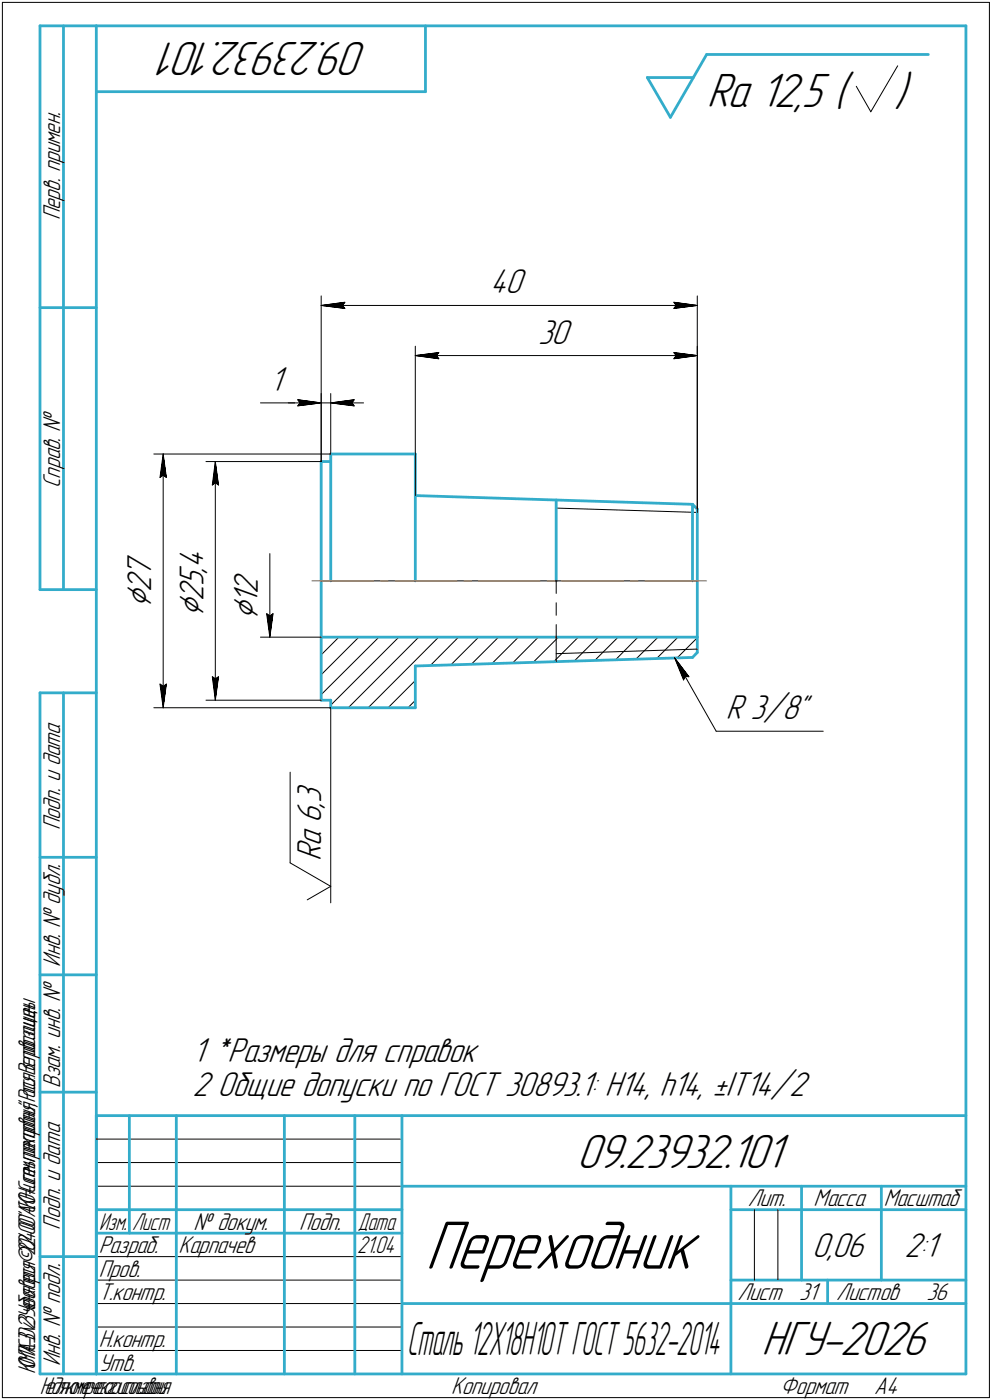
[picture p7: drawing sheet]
<svg xmlns="http://www.w3.org/2000/svg" width="211mm" height="298mm" viewBox="0 0 211 298" stroke-linecap="round" stroke-linejoin="round" font-family="sans-serif">
<defs><g id="words">
<text font-size="15.6" x="90.5" y="270.1">Переходник</text>
<g font-size="10.9">
<text x="78.3" y="9" transform="rotate(-180 78.3 9)">09.23932.101</text>
<text x="150.3" y="22.8">Ra 12,5 (</text>
<text x="190.3" y="22.8">)</text>
<text x="122.7" y="248.5">09.23932.101</text>
<text x="162" y="288.5">НГУ-2026</text>
</g>
<text font-size="10.4" x="86.6" y="288.5">Сталь12Х18Н10ТГОСТ5632-2014</text>
<g font-size="8.5">
<text x="32.2" y="129.4" transform="rotate(-90 32.2 129.4)">⌀</text>
<text x="43.3" y="131.4" transform="rotate(-90 43.3 131.4)">⌀</text>
<text x="54.8" y="132" transform="rotate(-90 54.8 132)">⌀</text>
</g>
<g font-size="7.8">
<text x="104.3" y="62.5">40</text>
<text x="114.5" y="73.2">30</text>
<text x="57.4" y="83.2">1</text>
<text x="32.2" y="122.8" transform="rotate(-90 32.2 122.8)">7</text>
<text x="43.3" y="124.8" transform="rotate(-90 43.3 124.8)">5</text>
<text x="43.3" y="122" transform="rotate(-90 43.3 122)">,</text>
<text x="43.3" y="120.9" transform="rotate(-90 43.3 120.9)">4</text>
<text x="32.2" y="126" transform="rotate(-90 32.2 126)">2</text>
<text x="43.3" y="127.9" transform="rotate(-90 43.3 127.9)">2</text>
<text x="54.8" y="128.6" transform="rotate(-90 54.8 128.6)">1</text>
<text x="54.8" y="126.5" transform="rotate(-90 54.8 126.5)">2</text>
<text x="154.4" y="153.1">R 3/8&quot;</text>
<text x="68.3" y="172" transform="rotate(-90 68.3 172)">,</text>
<text x="68.3" y="171" transform="rotate(-90 68.3 171)">3</text>
<text x="68.3" y="175.2" transform="rotate(-90 68.3 175.2)">6</text>
<text x="68.3" y="183.3" transform="rotate(-90 68.3 183.3)">R</text>
<text x="68.3" y="180.1" transform="rotate(-90 68.3 180.1)">a</text>
<text x="41" y="226.1">1 *Размеры для справок</text>
<text x="41" y="233.3">2 Общие допуски по ГОСТ 30893.1: H14, h14, ±IT14/2</text>
<text x="172.8" y="267.5">0,06</text>
<text x="192.4" y="267.5">2:1</text>
</g>
<g font-size="5.5">
<text x="12.8" y="46.9" transform="rotate(-90 12.8 46.9)">Перв. примен.</text>
<text x="12.8" y="103.8" transform="rotate(-90 12.8 103.8)">Справ. №</text>
<text x="12.8" y="176.7" transform="rotate(-90 12.8 176.7)">Подп. и дата</text>
<text x="12.8" y="205.8" transform="rotate(-90 12.8 205.8)">Инв. № дубл.</text>
<text x="12.8" y="231.6" transform="rotate(-90 12.8 231.6)">Взам. инв. №</text>
<text x="159.1" y="256.8">Лит.</text>
<text x="173.1" y="256.8">Масса</text>
<text x="188" y="256.8">Масштаб</text>
<text x="12.8" y="261.7" transform="rotate(-90 12.8 261.7)">Подп. и дата</text>
<text x="41.2" y="261.8">№ докум.</text>
<text x="63.6" y="261.8">Подп.</text>
<text x="21" y="266.8">Разраб.</text>
<text x="38" y="266.8">Карпачев</text>
<text x="21" y="271.8">Пров.</text>
<text x="21" y="276.8">Т.контр.</text>
<text x="156.9" y="276.8">Лист</text>
<text x="170" y="276.8">31</text>
<text x="177.9" y="276.8">Листов</text>
<text x="197.1" y="276.8">36</text>
<text x="21" y="286.8">Н.контр.</text>
<text x="12.8" y="290.8" transform="rotate(-90 12.8 290.8)">Инв. № подл.</text>
<text x="21" y="291.8">Утв.</text>
<text x="96" y="296.8">Копировал</text>
<text x="166" y="296.8">Формат</text>
<text x="186" y="296.8">A4</text>
</g>
<g font-size="5.4">
<text x="21.1" y="261.8">Изм.</text>
<text x="28.1" y="261.8">Лист</text>
<text x="76.1" y="261.8">Дата</text>
<text x="76" y="266.8">21.04</text>
<text x="7.5" y="292.5" transform="rotate(-90 7.5 292.5)">КОМПАС-3Dv23Учебнаяверсия©2024ООО&quot;АСКОН-Системыпроектирования&quot;,Россия.Всеправазащищены.</text>
<text x="8.5" y="296.7">Недлякоммерческогоиспользования</text>
</g>
</g></defs>
<g fill="none" stroke="#33acca" stroke-width=".59">
<path d="M8.5 5.5v120zM8.5 5.5h12zM13.5 5.5v120zM20.5 5.5v287zM20.5 5.5h185zM20.5 19.5h70zM90.5 5.5v14zM137.7 16.5l4.9 8.5zM137.7 16.5h9.8zM150.3 11.6l-7.7 13.4zM150.3 11.6h47.2zM205.5 5.5v287z"/>
<path d="M8.5 65.5h12zM68.3 98.3v25.4zM68.3 98.3h2.1zM70.4 96.6h17.9zM70.4 96.6v27.1zM88.3 96.6v27.1zM88.3 105.5l59 1.9zM118.3 106.4v17.3zM147.3 107.4l1 1zM147.3 107.4v16.3zM148.3 108.4v15.3zM8.5 125.5h12z"/>
<path d="M68.3 135.6v13.5zM68.3 135.6h80zM68.3 123.7v11.9zM148.3 138.9l-1 1.1zM148.3 135.6v3.3zM148.3 123.7v11.9zM8.5 147.5v145zM8.5 147.5h12zM13.5 147.5v145zM68.3 149.1h2.1zM70.4 149.1v1.6zM70.4 150.7h17.9z"/>
<path d="M88.3 141.8v8.9zM88.3 141.8l59-1.8zM8.5 182.5h12zM8.5 207.5h12zM8.5 232.5h12zM20.5 237.5h185zM20.5 237.5v55zM27.5 237.5v25zM37.5 237.5v55zM60.5 237.5v55zM75.5 237.5v55zM85.5 237.5v55z"/>
<path d="M20.5 257.5h65zM85.5 252.5h120zM155.5 252.5v40zM155.5 257.5h15zM170.5 252.5v20zM170.5 257.5h35zM187.5 252.5v20zM8.5 267.5h12zM20.5 262.5h65zM85.5 277.5h70zM155.5 277.5h50zM155.5 272.5h50z"/>
<path d="M176.1 272.5v5zM8.5 292.5h12zM20.5 292.5h185z"/>
</g>
<g fill="none" stroke="#000" stroke-width=".21">
<path d="M.5 .5v297zM.5 .5h210zM182.2 18.4l3.1 5.4zM191 14l-5.7 9.8zM210.5 .5v297zM68.3 63v35.3zM68.3 65l5.1-.7zM68.3 65l5.1 .7zM68.3 65h80zM72.9 65l.5 .7zM73.4 64.3l-.5 .7zM88.3 73.7v31.8z"/>
<path d="M88.3 75.7l5-.6zM88.3 75.7l5 .7zM88.3 75.7h60zM92.8 75.7l.5 .7zM93.3 75.1l-.5 .6zM143.3 76.4l5-.7zM143.3 75.1l.5 .6zM143.3 75.1l5 .6zM143.3 65.7l5-.7zM143.3 64.3l.5 .7zM143.3 64.3l5 .7zM143.8 75.7l-.5 .7z"/>
<path d="M143.8 65l-.5 .7zM148.3 73.7v34.7zM148.3 63v46.1zM32.7 96.6h37.7zM34.7 96.6l.7 5zM34.7 96.6l-.7 5zM34.7 96.6v54.1zM43.8 98.3h24.5zM45.8 98.3l.7 5zM45.8 98.3l-.6 5zM45.8 98.3v50.8zM55.4 85.8h7.9z"/>
<path d="M61.3 85.8h7zM63.3 85.8h5zM63.3 85.1l5 .7zM63.3 85.1l.5 .7zM63.3 86.4l5-.6zM63.8 85.8l-.5 .6zM68.3 83.8v14.5zM68.3 85.8h2.1zM70.4 83.8v12.8zM70.4 85.8l5 .6zM70.4 85.8l5-.7zM70.4 85.8h6.9z"/>
<path d="M74.8 85.8l.6 .6zM75.4 85.1l-.6 .7zM34 101.6l.7-.5zM34.7 101.1l.7 .5zM45.2 103.3l.6-.6zM45.8 102.7l.7 .6zM57.4 117.9v17.7zM118.3 108.2l29 .9zM147.3 109.1h1zM55.4 135.6h12.9zM56.7 130.6l.7 5zM56.7 130.6l.7 .5z"/>
<path d="M57.4 131.1l.7-.5zM58.1 130.6l-.7 5zM68.3 139.4l3.8-3.8zM68.3 123.7h80zM76.3 135.6l-8 8zM89.1 135.6l-15 15.1zM93.3 135.6l-15 15.1zM97.5 135.6l-6 6.1zM101.8 135.6l-5.9 6zM110.3 135.6l-5.7 5.7zM114.5 135.6l-5.4 5.5zM118.3 139.1l30-.9z"/>
<path d="M118.3 135.6v5.2zM118.3 123.7v2.6zM118.3 128.3v2.7zM118.3 133v2.6zM135.7 135.6l-4.8 4.9zM144.2 135.6l-4.5 4.6zM32.7 150.7h37.7zM34 145.6l.7 5.1zM34 145.6l.7 .5zM34.7 146.1l.7-.5zM35.4 145.6l-.7 5.1zM43.8 149.1h24.5z"/>
<path d="M45.2 144.1l.6 5zM45.2 144.1l.6 .4zM45.8 144.5l.7-.4zM46.5 144.1l-.7 5zM68.3 147.9l12.3-12.3zM70.4 150.1l14.4-14.5zM70.4 150.7v41.5zM86.8 150.7l1.5-1.6zM88.3 144.9l-5.8 5.8zM100.3 141.4l5.7-5.8zM113.4 141l5.4-5.4zM117.8 140.8l5.2-5.2z"/>
<path d="M122.2 140.7l5.1-5.1zM126.5 140.6l5-5zM135.3 140.3l4.7-4.7zM143.5 140l3.1 4.1zM143.5 140l1.9 4.7zM143.5 140l8.9 15.7zM144.1 140l4.2-4.2zM145.8 144l.8 .1zM145.8 144l-.4 .7zM152.4 155.7h22.7zM61.7 164.4v19.3zM61.7 183.7l8.7 5z"/>
<path d="M65.4 191.6l5-2.9zM20.5 247.5h65zM20.5 252.5h65zM20.5 242.5h65zM160.5 257.5v15zM165.5 257.5v15zM20.5 267.5h65zM20.5 272.5h65zM20.5 277.5h65zM.5 297.5h210zM20.5 282.5h65zM20.5 287.5h65z"/>
</g>
<path d="M66.3 123.7h13.2zM81 123.7h1.5zM84.1 123.7h13.1zM98.7 123.7h1.6zM101.8 123.7h13.1zM116.4 123.7h1.6zM119.5 123.7h13.1zM134.1 123.7h1.6zM137.2 123.7h13.1z" fill="none" stroke="#ff8000" stroke-width=".21"/>
<g fill="#fff" stroke="#fff" stroke-width=".21">
<path d="M26.5 117.9h7.2zM26.5 117.9h7.2zM26.5 117.9h7.2zM26.5 118h7.2zM26.5 118h7.2zM26.5 118.1h7.2zM26.5 118.1h7.2zM26.5 118.2h7.2zM26.5 118.2h7.2zM26.5 118.2h7.2zM26.5 118.3h7.2zM26.5 118.3h7.2zM26.5 118.4h7.2zM26.5 118.4h7.2zM26.5 118.4h7.2zM26.5 118.5h7.2zM26.5 118.5h7.2zM26.5 118.6h7.2zM26.5 118.6h7.2zM26.5 118.7h7.2zM26.5 118.7h7.2zM26.5 118.7h7.2zM26.5 118.8h7.2zM26.5 118.8h7.2zM26.5 118.9h7.2zM26.5 118.9h7.2zM26.5 119h7.2zM26.5 119h7.2zM26.5 119h7.2zM26.5 119.1h7.2zM26.5 119.1h7.2zM26.5 119.2h7.2zM26.5 119.2h7.2zM26.5 119.3h7.2zM26.5 119.3h7.2zM26.5 119.3h7.2zM26.5 119.4h7.2zM26.5 119.4h7.2zM26.5 119.5h7.2zM26.5 119.5h7.2zM26.5 119.5h7.2zM26.5 119.6h7.2zM26.5 119.6h7.2zM26.5 119.7h7.2zM26.5 119.7h7.2zM26.5 119.8h7.2zM26.5 119.8h7.2zM26.5 119.8h7.2zM26.5 119.9h7.2zM26.5 119.9h7.2zM26.5 120h7.2zM26.5 120h7.2zM26.5 120.1h7.2zM26.5 120.1h7.2zM26.5 120.1h7.2zM26.5 120.2h7.2zM26.5 120.2h7.2zM26.5 120.3h7.2zM26.5 120.3h7.2zM26.5 120.4h7.2zM26.5 120.4h7.2zM26.5 120.4h7.2zM26.5 120.5h7.2zM26.5 120.5h7.2zM26.5 120.6h7.2zM26.5 120.6h7.2zM26.5 120.6h7.2zM26.5 120.7h7.2zM26.5 120.7h7.2zM26.5 120.8h7.2zM26.5 120.8h7.2zM26.5 120.9h7.2zM26.5 120.9h7.2zM26.5 120.9h7.2zM26.5 121h7.2zM26.5 121h7.2zM26.5 121.1h7.2zM26.5 121.1h7.2zM26.5 121.2h7.2zM26.5 121.2h7.2zM26.5 121.2h7.2zM26.5 121.3h7.2zM26.5 121.3h7.2zM26.5 121.4h7.2zM26.5 121.4h7.2zM26.5 121.5h7.2zM26.5 121.5h7.2zM26.5 121.5h7.2zM26.5 121.6h7.2zM26.5 121.6h7.2zM26.5 121.7h7.2zM26.5 121.7h7.2zM26.5 121.8h7.2zM26.5 121.8h7.2zM26.5 121.8h7.2zM26.5 121.9h7.2zM26.5 121.9h7.2zM26.5 122h7.2zM26.5 122h7.2zM26.5 122h7.2zM26.5 122.1h7.2zM26.5 122.1h7.2zM26.5 122.2h7.2zM26.5 122.2h7.2zM26.5 122.3h7.2zM26.5 122.3h7.2zM26.5 122.3h7.2zM26.5 122.4h7.2zM26.5 122.4h7.2zM26.5 122.5h7.2zM26.5 122.5h7.2zM26.5 122.6h7.2zM26.5 122.6h7.2zM26.5 122.6h7.2zM26.5 122.7h7.2zM26.5 122.7h7.2zM26.5 122.8h7.2zM26.5 122.8h7.2zM26.5 122.9h7.2zM26.5 122.9h7.2zM26.5 122.9h7.2zM26.5 123h7.2zM26.5 123h7.2zM26.5 123.1h7.2zM26.5 123.1h7.2zM26.5 123.1h7.2zM26.5 123.2h7.2zM26.5 123.2h7.2zM26.5 123.3h7.2zM26.5 123.3h7.2zM26.5 123.4h7.2zM26.5 123.4h7.2zM26.5 123.4h7.2zM26.5 123.5h7.2zM26.5 123.5h7.2zM26.5 123.6h7.2zM26.5 123.6h7.2zM26.5 123.7h7.2zM26.5 123.7h7.2zM26.5 123.7h7.2zM26.5 123.8h7.2zM26.5 123.8h7.2zM26.5 123.9h7.2zM26.5 123.9h7.2zM26.5 124h7.2zM26.5 124h7.2zM26.5 124h7.2zM26.5 124.1h7.2zM26.5 124.1h7.2zM26.5 124.2h7.2zM26.5 124.2h7.2zM26.5 124.2h7.2zM26.5 124.3h7.2zM26.5 124.3h7.2zM26.5 124.4h7.2zM26.5 124.4h7.2zM26.5 124.5h7.2zM26.5 124.5h7.2zM26.5 124.5h7.2zM26.5 124.6h7.2zM26.5 124.6h7.2zM26.5 124.7h7.2zM26.5 124.7h7.2zM26.5 124.8h7.2zM26.5 124.8h7.2zM26.5 124.8h7.2zM26.5 124.9h7.2zM26.5 124.9h7.2zM26.5 125h7.2zM26.5 125h7.2zM26.5 125.1h7.2zM26.5 125.1h7.2zM26.5 125.1h7.2zM26.5 125.2h7.2zM26.5 125.2h7.2zM26.5 125.3h7.2zM26.5 125.3h7.2zM26.5 125.3h7.2zM26.5 125.4h7.2zM26.5 125.4h7.2zM26.5 125.5h7.2zM26.5 125.5h7.2zM26.5 125.6h7.2zM26.5 125.6h7.2zM26.5 125.6h7.2zM26.5 125.7h7.2zM26.5 125.7h7.2zM26.5 125.8h7.2zM26.5 125.8h7.2zM26.5 125.9h7.2zM26.5 125.9h7.2zM26.5 125.9h7.2zM26.5 126h7.2zM26.5 126h7.2zM26.5 126.1h7.2zM26.5 126.1h7.2zM26.5 126.2h7.2zM26.5 126.2h7.2zM26.5 126.2h7.2zM26.5 126.3h7.2zM26.5 126.3h7.2zM26.5 126.4h7.2zM26.5 126.4h7.2zM26.5 126.4h7.2zM26.5 126.5h7.2zM26.5 126.5h7.2zM26.5 126.6h7.2zM26.5 126.6h7.2zM26.5 126.7h7.2zM26.5 126.7h7.2zM26.5 126.7h7.2zM26.5 126.8h7.2zM26.5 126.8h7.2zM26.5 126.9h7.2zM26.5 126.9h7.2zM26.5 127h7.2zM26.5 127h7.2zM26.5 127h7.2zM26.5 127.1h7.2zM26.5 127.1h7.2zM26.5 127.2h7.2zM26.5 127.2h7.2zM26.5 127.3h7.2zM26.5 127.3h7.2zM26.5 127.3h7.2zM26.5 127.4h7.2zM26.5 127.4h7.2zM26.5 127.5h7.2zM26.5 127.5h7.2zM26.5 127.6h7.2zM26.5 127.6h7.2zM26.5 127.6h7.2zM26.5 127.7h7.2zM26.5 127.7h7.2zM26.5 127.8h7.2zM26.5 127.8h7.2zM26.5 127.8h7.2zM26.5 127.9h7.2zM26.5 127.9h7.2zM26.5 128h7.2zM26.5 128h7.2zM26.5 128.1h7.2zM26.5 128.1h7.2zM26.5 128.1h7.2zM26.5 128.2h7.2zM26.5 128.2h7.2zM26.5 128.3h7.2zM26.5 128.3h7.2zM26.5 128.4h7.2zM26.5 128.4h7.2zM26.5 128.4h7.2zM26.5 128.5h7.2zM26.5 128.5h7.2zM26.5 128.6h7.2zM26.5 128.6h7.2zM26.5 128.7h7.2zM26.5 128.7h7.2zM26.5 128.7h7.2zM26.5 128.8h7.2zM26.5 128.8h7.2zM26.5 128.9h7.2zM26.5 128.9h7.2zM26.5 128.9h7.2zM26.5 129h7.2zM26.5 129h7.2zM26.5 129.1h7.2zM26.5 129.1h7.2zM26.5 129.2h7.2zM26.5 129.2h7.2zM26.5 129.2h7.2zM26.5 129.3h7.2zM26.5 129.3h7.2zM26.5 129.4h7.2zM26.5 129.4h7.2z"/>
<path d="M34.7 96.8h.1zM34.7 96.8h.1zM34.6 96.9h.2zM34.6 96.9h.2zM34.6 96.9h.2zM34.6 97h.3zM34.6 97h.3zM34.5 97.1h.4zM34.5 97.1h.4zM34.5 97.2h.4zM34.5 97.2h.5zM34.5 97.2h.5zM34.5 97.3h.5zM34.5 97.3h.5zM34.5 97.4h.5zM34.4 97.4h.7zM34.4 97.5h.7zM34.4 97.5h.7zM34.4 97.5h.7zM34.4 97.6h.7zM34.3 97.6h.8zM34.3 97.7h.8zM34.3 97.7h.9zM34.3 97.7h.9zM34.3 97.8h.9zM34.2 97.8h1zM34.2 97.9h1zM34.2 97.9h1.1zM34.2 98h1.1zM34.2 98h1.1zM34.2 98h1.1zM34.2 98.1h1.1zM34.1 98.1h1.2zM34.1 98.2h1.2zM34.1 98.2h1.2zM34.1 98.3h1.3zM34.1 98.3h1.3zM34 98.3h1.4zM34 98.4h1.4zM34 98.4h1.4zM34 98.5h1.5zM34 98.5h1.5zM34 98.6h1.5zM34 98.6h1.5zM34 98.6h1.5zM34 98.7h1.5zM34 98.7h1.5zM34 98.8h1.5zM34 98.8h1.5zM34 98.8h1.5zM34 98.9h1.5zM34 98.9h1.5zM34 99h1.5zM34 99h1.5zM33.9 99.1h1.7zM33.9 99.1h1.7zM33.9 99.1h1.7zM33.9 99.2h1.7zM33.9 99.2h1.7zM33.9 99.3h1.7zM33.9 99.3h1.7zM33.9 99.4h1.7zM33.9 99.4h1.7zM33.9 99.4h1.7zM33.9 99.5h1.7zM33.9 99.5h1.7zM33.9 99.6h1.7zM33.9 99.6h1.7zM33.9 99.7h1.7zM33.8 99.7h1.8zM33.8 99.7h1.8zM33.8 99.8h1.8zM33.8 99.8h1.8zM33.8 99.9h1.8zM33.8 99.9h1.8zM33.8 99.9h1.8zM33.8 100h1.9zM33.8 100h1.9zM33.8 100.1h1.9zM33.8 100.1h1.9zM33.8 100.2h1.9zM33.8 100.2h1.9zM33.8 100.2h1.9zM33.7 100.3h2zM33.7 100.3h2zM33.7 100.4h2zM33.7 100.4h2zM33.7 100.5h2zM33.7 100.5h2zM33.7 100.5h2zM33.7 100.6h2zM33.7 100.6h2.1zM33.7 100.7h2.1zM33.7 100.7h2.1zM33.7 100.8h2.1zM33.7 100.8h2.1zM33.7 100.8h2.1zM33.7 100.9h2.1zM33.7 100.9h2.1zM33.7 101h2.1zM33.7 101h2.1zM33.7 101h2.1zM33.7 101.1h2.1zM33.7 101.1h2.1zM33.7 101.2h2.1zM33.6 101.2h2.2zM33.6 101.3h2.3zM33.6 101.3h2.3zM33.6 101.3h2.3zM33.6 101.4h2.3zM33.6 101.4h2.3zM33.6 101.5h2.3zM33.6 101.5h2.3zM33.6 101.6h2.3zM33.6 101.6h2.3zM33.6 101.6h2.3zM33.6 101.7h2.3zM33.6 101.7h2.3zM33.6 101.8h2.3zM33.6 101.8h2.3zM33.5 101.9h2.4zM33.5 101.9h2.4zM33.5 101.9h2.4zM33.5 102h2.4zM33.5 102h2.4zM33.5 102.1h2.4zM33.5 102.1h2.4z"/>
<path d="M33.5 145.2h2.4zM33.5 145.2h2.4zM33.5 145.2h2.4zM33.5 145.3h2.4zM33.5 145.3h2.4zM33.5 145.4h2.4zM33.5 145.4h2.4zM33.5 145.5h2.4zM33.6 145.5h2.3zM33.6 145.5h2.3zM33.6 145.6h2.3zM33.6 145.6h2.3zM33.6 145.7h2.3zM33.6 145.7h2.3zM33.6 145.8h2.3zM33.6 145.8h2.3zM33.6 145.8h2.3zM33.6 145.9h2.3zM33.6 145.9h2.3zM33.6 146h2.3zM33.6 146h2.3zM33.6 146h2.3zM33.7 146.1h2.1zM33.7 146.1h2.1zM33.7 146.2h2.1zM33.7 146.2h2.1zM33.7 146.3h2.1zM33.7 146.3h2.1zM33.7 146.3h2.1zM33.7 146.4h2.1zM33.7 146.4h2.1zM33.7 146.5h2.1zM33.7 146.5h2.1zM33.7 146.6h2.1zM33.7 146.6h2.1zM33.7 146.6h2.1zM33.7 146.7h2.1zM33.7 146.7h2zM33.7 146.8h2zM33.7 146.8h2zM33.7 146.9h2zM33.7 146.9h2zM33.7 146.9h2zM33.7 147h2zM33.8 147h1.9zM33.8 147.1h1.9zM33.8 147.1h1.9zM33.8 147.2h1.9zM33.8 147.2h1.9zM33.8 147.2h1.9zM33.8 147.3h1.9zM33.8 147.3h1.8zM33.8 147.4h1.8zM33.8 147.4h1.8zM33.8 147.4h1.8zM33.8 147.5h1.8zM33.8 147.5h1.8zM33.8 147.6h1.8zM33.8 147.6h1.8zM33.9 147.7h1.7zM33.9 147.7h1.7zM33.9 147.7h1.7zM33.9 147.8h1.7zM33.9 147.8h1.7zM33.9 147.9h1.7zM33.9 147.9h1.7zM33.9 148h1.7zM33.9 148h1.7zM33.9 148h1.7zM33.9 148.1h1.7zM33.9 148.1h1.7zM33.9 148.2h1.7zM33.9 148.2h1.7zM34 148.3h1.5zM34 148.3h1.5zM34 148.3h1.5zM34 148.4h1.5zM34 148.4h1.5zM34 148.5h1.5zM34 148.5h1.5zM34 148.5h1.5zM34 148.6h1.5zM34 148.6h1.5zM34 148.7h1.5zM34 148.7h1.5zM34 148.8h1.5zM34 148.8h1.5zM34 148.8h1.4zM34 148.9h1.4zM34 148.9h1.4zM34.1 149h1.3zM34.1 149h1.3zM34.1 149.1h1.3zM34.1 149.1h1.2zM34.1 149.1h1.2zM34.2 149.2h1.1zM34.2 149.2h1.1zM34.2 149.3h1.1zM34.2 149.3h1.1zM34.2 149.4h1.1zM34.2 149.4h1zM34.2 149.4h1zM34.2 149.5h1zM34.3 149.5h.9zM34.3 149.6h.9zM34.3 149.6h.8zM34.3 149.6h.8zM34.3 149.7h.8zM34.4 149.7h.7zM34.4 149.8h.7zM34.4 149.8h.7zM34.4 149.9h.7zM34.4 149.9h.7zM34.5 149.9h.5zM34.5 150h.5zM34.5 150h.5zM34.5 150.1h.5zM34.5 150.1h.5zM34.5 150.2h.4zM34.5 150.2h.4zM34.6 150.2h.3zM34.6 150.3h.3zM34.6 150.3h.3zM34.6 150.4h.2zM34.6 150.4h.2zM34.7 150.5h.1zM34.7 150.5h.1zM34.7 150.5h.1z"/>
<path d="M57.4 77.6h3.9zM57.4 77.7h3.9zM57.4 77.7h3.9zM57.4 77.8h3.9zM57.4 77.8h3.9zM57.4 77.9h3.9zM57.4 77.9h3.9zM57.4 77.9h3.9zM57.4 78h3.9zM57.4 78h3.9zM57.4 78.1h3.9zM57.4 78.1h3.9zM57.4 78.1h3.9zM57.4 78.2h3.9zM57.4 78.2h3.9zM57.4 78.3h3.9zM57.4 78.3h3.9zM57.4 78.4h3.9zM57.4 78.4h3.9zM57.4 78.4h3.9zM57.4 78.5h3.9zM57.4 78.5h3.9zM57.4 78.6h3.9zM57.4 78.6h3.9zM57.4 78.7h3.9zM57.4 78.7h3.9zM57.4 78.7h3.9zM57.4 78.8h3.9zM57.4 78.8h3.9zM57.4 78.9h3.9zM57.4 78.9h3.9zM57.4 79h3.9zM57.4 79h3.9zM57.4 79h3.9zM57.4 79.1h3.9zM57.4 79.1h3.9zM57.4 79.2h3.9zM57.4 79.2h3.9zM57.4 79.2h3.9zM57.4 79.3h3.9zM57.4 79.3h3.9zM57.4 79.4h3.9zM57.4 79.4h3.9zM57.4 79.5h3.9zM57.4 79.5h3.9zM57.4 79.5h3.9zM57.4 79.6h3.9zM57.4 79.6h3.9zM57.4 79.7h3.9zM57.4 79.7h3.9zM57.4 79.8h3.9zM57.4 79.8h3.9zM57.4 79.8h3.9zM57.4 79.9h3.9zM57.4 79.9h3.9zM57.4 80h3.9zM57.4 80h3.9zM57.4 80.1h3.9zM57.4 80.1h3.9zM57.4 80.1h3.9zM57.4 80.2h3.9zM57.4 80.2h3.9zM57.4 80.3h3.9zM57.4 80.3h3.9zM57.4 80.3h3.9zM57.4 80.4h3.9zM57.4 80.4h3.9zM57.4 80.5h3.9zM57.4 80.5h3.9zM57.4 80.6h3.9zM57.4 80.6h3.9zM57.4 80.6h3.9zM57.4 80.7h3.9zM57.4 80.7h3.9zM57.4 80.8h3.9zM57.4 80.8h3.9zM57.4 80.9h3.9zM57.4 80.9h3.9zM57.4 80.9h3.9zM57.4 81h3.9zM57.4 81h3.9zM57.4 81.1h3.9zM57.4 81.1h3.9zM57.4 81.2h3.9zM57.4 81.2h3.9zM57.4 81.2h3.9zM57.4 81.3h3.9zM57.4 81.3h3.9zM57.4 81.4h3.9zM57.4 81.4h3.9zM57.4 81.4h3.9zM57.4 81.5h3.9zM57.4 81.5h3.9zM57.4 81.6h3.9zM57.4 81.6h3.9zM57.4 81.7h3.9zM57.4 81.7h3.9zM57.4 81.7h3.9zM57.4 81.8h3.9zM57.4 81.8h3.9zM57.4 81.9h3.9zM57.4 81.9h3.9zM57.4 82h3.9zM57.4 82h3.9zM57.4 82h3.9zM57.4 82.1h3.9zM57.4 82.1h3.9zM57.4 82.2h3.9zM57.4 82.2h3.9zM57.4 82.3h3.9zM57.4 82.3h3.9zM57.4 82.3h3.9zM57.4 82.4h3.9zM57.4 82.4h3.9zM57.4 82.5h3.9zM57.4 82.5h3.9zM57.4 82.5h3.9zM57.4 82.6h3.9zM57.4 82.6h3.9zM57.4 82.7h3.9zM57.4 82.7h3.9zM57.4 82.8h3.9zM57.4 82.8h3.9zM57.4 82.8h3.9zM57.4 82.9h3.9zM57.4 82.9h3.9zM57.4 83h3.9zM57.4 83h3.9zM57.4 83.1h3.9zM57.4 83.1h3.9zM57.4 83.1h3.9zM57.4 83.2h3.9zM57.4 83.2h3.9zM57.4 83.3h3.9zM57.4 83.3h3.9zM57.4 83.4h3.9zM57.4 83.4h3.9zM57.4 83.4h3.9zM57.4 83.5h3.9zM57.4 83.5h3.9zM57.4 83.6h3.9zM57.4 83.6h3.9zM57.4 83.7h3.9zM57.4 83.7h3.9zM57.4 83.7h3.9zM57.4 83.8h3.9zM57.4 83.8h3.9zM57.4 83.9h3.9zM57.4 83.9h3.9zM57.4 83.9h3.9zM57.4 84h3.9zM57.4 84h3.9zM57.4 84.1h3.9zM57.4 84.1h3.9zM57.4 84.2h3.9zM57.4 84.2h3.9zM57.4 84.2h3.9zM57.4 84.3h3.9zM57.4 84.3h3.9zM57.4 84.4h3.9zM57.4 84.4h3.9zM57.4 84.5h3.9zM57.4 84.5h3.9zM57.4 84.5h3.9zM57.4 84.6h3.9zM57.4 84.6h3.9zM57.4 84.7h3.9zM57.4 84.7h3.9z"/>
<path d="M62.8 84.6h.4zM62.8 84.6h.7zM62.8 84.7h1zM62.8 84.7h1.4zM62.8 84.8h1.7zM62.8 84.8h2.1zM62.8 84.8h2.4zM62.8 84.9h2.7zM62.8 84.9h3.1zM62.8 85h3.4zM62.8 85h3.7zM62.8 85h3.9zM62.8 85.1h4zM62.8 85.1h4zM62.8 85.2h4.2zM62.8 85.2h4.3zM62.8 85.3h4.3zM62.8 85.3h4.5zM62.8 85.3h4.6zM62.8 85.4h4.6zM62.8 85.4h4.8zM62.8 85.5h4.8zM62.8 85.5h4.9zM62.8 85.6h5.1zM62.8 85.6h5.1zM62.8 85.6h5.2zM62.8 85.7h5.4zM62.8 85.7h5.4zM62.8 85.8h5.5zM62.8 85.8h5.4zM62.8 85.9h5.4zM62.8 85.9h5.2zM62.8 85.9h5.1zM62.8 86h5zM62.8 86h4.9zM62.8 86.1h4.8zM62.8 86.1h4.7zM62.8 86.1h4.6zM62.8 86.2h4.5zM62.8 86.2h4.4zM62.8 86.3h4.3zM62.8 86.3h4.2zM62.8 86.4h4.1zM62.8 86.4h4zM62.8 86.4h3.9zM62.8 86.5h3.7zM62.8 86.5h3.5zM62.8 86.6h3.2zM62.8 86.6h2.8zM62.8 86.7h2.5zM62.8 86.7h2.2zM62.8 86.7h1.9zM62.8 86.8h1.6zM62.8 86.8h1.3zM62.8 86.9h1zM62.8 86.9h.7zM62.8 87h.4z"/>
<path d="M75.5 84.6h.4zM75.2 84.6h.7zM74.8 84.7h1.1zM74.5 84.7h1.4zM74.2 84.8h1.7zM73.8 84.8h2.1zM73.5 84.8h2.4zM73.2 84.9h2.7zM72.8 84.9h3.1zM72.5 85h3.4zM72.1 85h3.8zM72.1 85h3.8zM72 85.1h3.9zM71.8 85.1h4.1zM71.8 85.2h4.1zM71.7 85.2h4.2zM71.5 85.3h4.4zM71.5 85.3h4.4zM71.4 85.3h4.5zM71.2 85.4h4.7zM71.2 85.4h4.7zM71.1 85.5h4.8zM71 85.5h4.9zM70.9 85.6h5zM70.8 85.6h5.1zM70.7 85.6h5.2zM70.6 85.7h5.3zM70.5 85.7h5.4zM70.4 85.8h5.5zM70.5 85.8h5.4zM70.6 85.9h5.3zM70.7 85.9h5.2zM70.8 85.9h5.1zM70.9 86h5zM71 86h4.9zM71.1 86.1h4.8zM71.2 86.1h4.7zM71.3 86.1h4.6zM71.4 86.2h4.5zM71.5 86.2h4.4zM71.6 86.3h4.3zM71.8 86.3h4.1zM71.8 86.4h4.1zM72 86.4h3.9zM72.1 86.4h3.8zM72.1 86.5h3.8zM72.5 86.5h3.4zM72.8 86.6h3.1zM73.1 86.6h2.8zM73.4 86.7h2.5zM73.7 86.7h2.2zM74 86.7h1.9zM74.3 86.8h1.6zM74.6 86.8h1.3zM74.9 86.9h1zM75.3 86.9h.6zM75.6 87h.3z"/>
<path d="M114.5 67.6h7.7zM114.5 67.6h7.7zM114.5 67.6h7.7zM114.5 67.7h7.7zM114.5 67.7h7.7zM114.5 67.8h7.7zM114.5 67.8h7.7zM114.5 67.9h7.7zM114.5 67.9h7.7zM114.5 67.9h7.7zM114.5 68h7.7zM114.5 68h7.7zM114.5 68.1h7.7zM114.5 68.1h7.7zM114.5 68.2h7.7zM114.5 68.2h7.7zM114.5 68.2h7.7zM114.5 68.3h7.7zM114.5 68.3h7.7zM114.5 68.4h7.7zM114.5 68.4h7.7zM114.5 68.5h7.7zM114.5 68.5h7.7zM114.5 68.5h7.7zM114.5 68.6h7.7zM114.5 68.6h7.7zM114.5 68.7h7.7zM114.5 68.7h7.7zM114.5 68.7h7.7zM114.5 68.8h7.7zM114.5 68.8h7.7zM114.5 68.9h7.7zM114.5 68.9h7.7zM114.5 69h7.7zM114.5 69h7.7zM114.5 69h7.7zM114.5 69.1h7.7zM114.5 69.1h7.7zM114.5 69.2h7.7zM114.5 69.2h7.7zM114.5 69.3h7.7zM114.5 69.3h7.7zM114.5 69.3h7.7zM114.5 69.4h7.7zM114.5 69.4h7.7zM114.5 69.5h7.7zM114.5 69.5h7.7zM114.5 69.6h7.7zM114.5 69.6h7.7zM114.5 69.6h7.7zM114.5 69.7h7.7zM114.5 69.7h7.7zM114.5 69.8h7.7zM114.5 69.8h7.7zM114.5 69.8h7.7zM114.5 69.9h7.7zM114.5 69.9h7.7zM114.5 70h7.7zM114.5 70h7.7zM114.5 70.1h7.7zM114.5 70.1h7.7zM114.5 70.1h7.7zM114.5 70.2h7.7zM114.5 70.2h7.7zM114.5 70.3h7.7zM114.5 70.3h7.7zM114.5 70.4h7.7zM114.5 70.4h7.7zM114.5 70.4h7.7zM114.5 70.5h7.7zM114.5 70.5h7.7zM114.5 70.6h7.7zM114.5 70.6h7.7zM114.5 70.7h7.7zM114.5 70.7h7.7zM114.5 70.7h7.7zM114.5 70.8h7.7zM114.5 70.8h7.7zM114.5 70.9h7.7zM114.5 70.9h7.7zM114.5 71h7.7zM114.5 71h7.7zM114.5 71h7.7zM114.5 71.1h7.7zM114.5 71.1h7.7zM114.5 71.2h7.7zM114.5 71.2h7.7zM114.5 71.2h7.7zM114.5 71.3h7.7zM114.5 71.3h7.7zM114.5 71.4h7.7zM114.5 71.4h7.7zM114.5 71.5h7.7zM114.5 71.5h7.7zM114.5 71.5h7.7zM114.5 71.6h7.7zM114.5 71.6h7.7zM114.5 71.7h7.7zM114.5 71.7h7.7zM114.5 71.8h7.7zM114.5 71.8h7.7zM114.5 71.8h7.7zM114.5 71.9h7.7zM114.5 71.9h7.7zM114.5 72h7.7zM114.5 72h7.7zM114.5 72.1h7.7zM114.5 72.1h7.7zM114.5 72.1h7.7zM114.5 72.2h7.7zM114.5 72.2h7.7zM114.5 72.3h7.7zM114.5 72.3h7.7zM114.5 72.3h7.7zM114.5 72.4h7.7zM114.5 72.4h7.7zM114.5 72.5h7.7zM114.5 72.5h7.7zM114.5 72.6h7.7zM114.5 72.6h7.7zM114.5 72.6h7.7zM114.5 72.7h7.7zM114.5 72.7h7.7zM114.5 72.8h7.7zM114.5 72.8h7.7zM114.5 72.9h7.7zM114.5 72.9h7.7zM114.5 72.9h7.7zM114.5 73h7.7zM114.5 73h7.7zM114.5 73.1h7.7zM114.5 73.1h7.7zM114.5 73.2h7.7zM114.5 73.2h7.7zM114.5 73.2h7.7zM114.5 73.3h7.7zM114.5 73.3h7.7zM114.5 73.4h7.7zM114.5 73.4h7.7zM114.5 73.4h7.7zM114.5 73.5h7.7zM114.5 73.5h7.7zM114.5 73.6h7.7zM114.5 73.6h7.7zM114.5 73.7h7.7zM114.5 73.7h7.7zM114.5 73.7h7.7zM114.5 73.8h7.7zM114.5 73.8h7.7zM114.5 73.9h7.7zM114.5 73.9h7.7zM114.5 74h7.7zM114.5 74h7.7zM114.5 74h7.7zM114.5 74.1h7.7zM114.5 74.1h7.7zM114.5 74.2h7.7zM114.5 74.2h7.7zM114.5 74.3h7.7zM114.5 74.3h7.7zM114.5 74.3h7.7zM114.5 74.4h7.7zM114.5 74.4h7.7zM114.5 74.5h7.7zM114.5 74.5h7.7zM114.5 74.5h7.7zM114.5 74.6h7.7zM114.5 74.6h7.7zM114.5 74.7h7.7z"/>
<path d="M93.6 74.5h.3zM93.3 74.5h.6zM92.9 74.6h1zM92.6 74.6h1.3zM92.3 74.7h1.6zM92 74.7h1.9zM91.7 74.8h2.2zM91.4 74.8h2.5zM91.1 74.8h2.8zM90.8 74.9h3.1zM90.5 74.9h3.4zM90.1 75h3.8zM90 75h3.9zM90 75.1h3.9zM89.8 75.1h4.1zM89.7 75.1h4.2zM89.6 75.2h4.3zM89.5 75.2h4.4zM89.4 75.3h4.5zM89.3 75.3h4.6zM89.2 75.4h4.7zM89.1 75.4h4.8zM89 75.4h4.9zM88.9 75.5h5zM88.8 75.5h5.1zM88.7 75.6h5.2zM88.6 75.6h5.3zM88.5 75.6h5.4zM88.3 75.7h5.6zM88.5 75.7h5.4zM88.6 75.8h5.3zM88.6 75.8h5.3zM88.8 75.9h5.1zM88.9 75.9h5zM88.9 75.9h5zM89.1 76h4.8zM89.2 76h4.7zM89.2 76.1h4.7zM89.4 76.1h4.5zM89.5 76.2h4.4zM89.5 76.2h4.4zM89.7 76.2h4.2zM89.7 76.3h4.2zM89.8 76.3h4.1zM90 76.4h3.9zM90 76.4h3.9zM90.1 76.5h3.8zM90.5 76.5h3.4zM90.8 76.5h3.1zM91.1 76.6h2.8zM91.5 76.6h2.4zM91.8 76.7h2.1zM92.2 76.7h1.7zM92.5 76.8h1.4zM92.8 76.8h1.1zM93.2 76.8h.7zM93.5 76.9h.4z"/>
<path d="M142.8 74.5h.4zM142.8 74.5h.7zM142.8 74.6h1zM142.8 74.6h1.3zM142.8 74.7h1.6zM142.8 74.7h1.9zM142.8 74.8h2.2zM142.8 74.8h2.5zM142.8 74.8h2.8zM142.8 74.9h3.2zM142.8 74.9h3.5zM142.8 75h3.8zM142.8 75h3.9zM142.8 75.1h4zM142.8 75.1h4.1zM142.8 75.1h4.2zM142.8 75.2h4.3zM142.8 75.2h4.4zM142.8 75.3h4.5zM142.8 75.3h4.6zM142.8 75.4h4.7zM142.8 75.4h4.8zM142.8 75.4h4.9zM142.8 75.5h5zM142.8 75.5h5.2zM142.8 75.6h5.2zM142.8 75.6h5.4zM142.8 75.6h5.5zM142.8 75.7h5.5zM142.8 75.7h5.5zM142.8 75.8h5.4zM142.8 75.8h5.2zM142.8 75.9h5.2zM142.8 75.9h5.1zM142.8 75.9h4.9zM142.8 76h4.9zM142.8 76h4.8zM142.8 76.1h4.6zM142.8 76.1h4.6zM142.8 76.2h4.5zM142.8 76.2h4.4zM142.8 76.2h4.3zM142.8 76.3h4.2zM142.8 76.3h4.1zM142.8 76.4h4zM142.8 76.4h3.9zM142.8 76.5h3.8zM142.8 76.5h3.4zM142.8 76.5h3.1zM142.8 76.6h2.7zM142.8 76.6h2.4zM142.8 76.7h2.1zM142.8 76.7h1.7zM142.8 76.8h1.4zM142.8 76.8h1zM142.8 76.8h.7zM142.8 76.9h.4z"/>
<path d="M154.4 147.5h18.7zM154.4 147.6h18.7zM154.4 147.6h18.7zM154.4 147.7h18.7zM154.4 147.7h18.7zM154.4 147.7h18.7zM154.4 147.8h18.7zM154.4 147.8h18.7zM154.4 147.9h18.7zM154.4 147.9h18.7zM154.4 148h18.7zM154.4 148h18.7zM154.4 148h18.7zM154.4 148.1h18.7zM154.4 148.1h18.7zM154.4 148.2h18.7zM154.4 148.2h18.7zM154.4 148.3h18.7zM154.4 148.3h18.7zM154.4 148.3h18.7zM154.4 148.4h18.7zM154.4 148.4h18.7zM154.4 148.5h18.7zM154.4 148.5h18.7zM154.4 148.5h18.7zM154.4 148.6h18.7zM154.4 148.6h18.7zM154.4 148.7h18.7zM154.4 148.7h18.7zM154.4 148.8h18.7zM154.4 148.8h18.7zM154.4 148.8h18.7zM154.4 148.9h18.7zM154.4 148.9h18.7zM154.4 149h18.7zM154.4 149h18.7zM154.4 149.1h18.7zM154.4 149.1h18.7zM154.4 149.1h18.7zM154.4 149.2h18.7zM154.4 149.2h18.7zM154.4 149.3h18.7zM154.4 149.3h18.7zM154.4 149.4h18.7zM154.4 149.4h18.7zM154.4 149.4h18.7zM154.4 149.5h18.7zM154.4 149.5h18.7zM154.4 149.6h18.7zM154.4 149.6h18.7zM154.4 149.6h18.7zM154.4 149.7h18.7zM154.4 149.7h18.7zM154.4 149.8h18.7zM154.4 149.8h18.7zM154.4 149.9h18.7zM154.4 149.9h18.7zM154.4 149.9h18.7zM154.4 150h18.7zM154.4 150h18.7zM154.4 150.1h18.7zM154.4 150.1h18.7zM154.4 150.2h18.7zM154.4 150.2h18.7zM154.4 150.2h18.7zM154.4 150.3h18.7zM154.4 150.3h18.7zM154.4 150.4h18.7zM154.4 150.4h18.7zM154.4 150.5h18.7zM154.4 150.5h18.7zM154.4 150.5h18.7zM154.4 150.6h18.7zM154.4 150.6h18.7zM154.4 150.7h18.7zM154.4 150.7h18.7zM154.4 150.7h18.7zM154.4 150.8h18.7zM154.4 150.8h18.7zM154.4 150.9h18.7zM154.4 150.9h18.7zM154.4 151h18.7zM154.4 151h18.7zM154.4 151h18.7zM154.4 151.1h18.7zM154.4 151.1h18.7zM154.4 151.2h18.7zM154.4 151.2h18.7zM154.4 151.3h18.7zM154.4 151.3h18.7zM154.4 151.3h18.7zM154.4 151.4h18.7zM154.4 151.4h18.7zM154.4 151.5h18.7zM154.4 151.5h18.7zM154.4 151.6h18.7zM154.4 151.6h18.7zM154.4 151.6h18.7zM154.4 151.7h18.7zM154.4 151.7h18.7zM154.4 151.8h18.7zM154.4 151.8h18.7zM154.4 151.8h18.7zM154.4 151.9h18.7zM154.4 151.9h18.7zM154.4 152h18.7zM154.4 152h18.7zM154.4 152.1h18.7zM154.4 152.1h18.7zM154.4 152.1h18.7zM154.4 152.2h18.7zM154.4 152.2h18.7zM154.4 152.3h18.7zM154.4 152.3h18.7zM154.4 152.4h18.7zM154.4 152.4h18.7zM154.4 152.4h18.7zM154.4 152.5h18.7zM154.4 152.5h18.7zM154.4 152.6h18.7zM154.4 152.6h18.7zM154.4 152.7h18.7zM154.4 152.7h18.7zM154.4 152.7h18.7zM154.4 152.8h18.7zM154.4 152.8h18.7zM154.4 152.9h18.7zM154.4 152.9h18.7zM154.4 153h18.7zM154.4 153h18.7zM154.4 153h18.7zM154.4 153.1h18.7zM154.4 153.1h18.7zM154.4 153.2h18.7zM154.4 153.2h18.7zM154.4 153.2h18.7zM154.4 153.3h18.7zM154.4 153.3h18.7zM154.4 153.4h18.7zM154.4 153.4h18.7zM154.4 153.5h18.7zM154.4 153.5h18.7zM154.4 153.5h18.7zM154.4 153.6h18.7zM154.4 153.6h18.7zM154.4 153.7h18.7zM154.4 153.7h18.7zM154.4 153.8h18.7zM154.4 153.8h18.7zM154.4 153.8h18.7zM154.4 153.9h18.7zM154.4 153.9h18.7zM154.4 154h18.7zM154.4 154h18.7zM154.4 154.1h18.7zM154.4 154.1h18.7zM154.4 154.1h18.7zM154.4 154.2h18.7zM154.4 154.2h18.7zM154.4 154.3h18.7zM154.4 154.3h18.7zM154.4 154.3h18.7zM154.4 154.4h18.7zM154.4 154.4h18.7zM154.4 154.5h18.7zM154.4 154.5h18.7zM154.4 154.6h18.7zM154.4 154.6h18.7z"/>
<path d="M143.6 140.2h.1zM143.6 140.2h.2zM143.6 140.3h.2zM143.6 140.3h.2zM143.6 140.3h.3zM143.6 140.4h.4zM143.6 140.4h.4zM143.6 140.5h.5zM143.6 140.5h.5zM143.6 140.5h.6zM143.6 140.6h.6zM143.6 140.6h.7zM143.6 140.7h.8zM143.6 140.7h.8zM143.6 140.8h.8zM143.6 140.8h.9zM143.6 140.8h1zM143.6 140.9h1zM143.6 140.9h1.1zM143.6 141h1.1zM143.6 141h1.2zM143.7 141.1h1.1zM143.7 141.1h1.2zM143.7 141.1h1.2zM143.7 141.2h1.3zM143.7 141.2h1.3zM143.7 141.3h1.4zM143.7 141.3h1.4zM143.7 141.4h1.5zM143.7 141.4h1.5zM143.7 141.4h1.5zM143.7 141.5h1.5zM143.7 141.5h1.6zM143.7 141.6h1.6zM143.7 141.6h1.6zM143.7 141.6h1.7zM143.8 141.7h1.6zM143.8 141.7h1.6zM143.8 141.8h1.7zM143.8 141.8h1.7zM143.8 141.9h1.7zM143.8 141.9h1.7zM143.8 141.9h1.8zM143.8 142h1.8zM143.8 142h1.9zM143.8 142.1h1.9zM143.8 142.1h1.9zM143.8 142.2h2zM143.9 142.2h1.9zM143.9 142.2h1.9zM143.9 142.3h1.9zM143.9 142.3h2zM143.9 142.4h2zM144 142.4h1.9zM144 142.5h2zM144 142.5h2zM144 142.5h2zM144 142.6h2zM144.1 142.6h2zM144.1 142.7h2zM144.1 142.7h2.1zM144.1 142.7h2.1zM144.1 142.8h2.1zM144.1 142.8h2.2zM144.1 142.9h2.2zM144.1 142.9h2.2zM144.2 143h2.1zM144.2 143h2.2zM144.2 143h2.2zM144.2 143.1h2.2zM144.2 143.1h2.3zM144.3 143.2h2.2zM144.3 143.2h2.3zM144.3 143.3h2.3zM144.3 143.3h2.3zM144.3 143.3h2.3zM144.4 143.4h2.3zM144.4 143.4h2.3zM144.4 143.5h2.3zM144.4 143.5h2.4zM144.4 143.6h2.4zM144.4 143.6h2.4zM144.4 143.6h2.5zM144.5 143.7h2.4zM144.5 143.7h2.4zM144.5 143.8h2.4zM144.5 143.8h2.5zM144.5 143.8h2.5zM144.6 143.9h2.5zM144.6 143.9h2.5zM144.6 144h2.5zM144.6 144h2.6zM144.6 144.1h2.6zM144.7 144.1h2.5zM144.7 144.1h2.5zM144.7 144.2h2.6zM144.7 144.2h2.6zM144.7 144.3h2.5zM144.7 144.3h2.5zM144.7 144.4h2.4zM144.7 144.4h2.3zM144.8 144.4h2.1zM144.8 144.5h2.1zM144.8 144.5h2zM144.8 144.6h1.9zM144.8 144.6h1.8zM144.9 144.7h1.7zM144.9 144.7h1.6zM144.9 144.7h1.5zM144.9 144.8h1.4zM144.9 144.8h1.3zM144.9 144.9h1.3zM144.9 144.9h1.2zM145 144.9h1zM145 145h1zM145 145h.9zM145 145.1h.8zM145 145.1h.8zM145.1 145.2h.6zM145.1 145.2h.5zM145.1 145.2h.4zM145.1 145.3h.4zM145.1 145.3h.3zM145.2 145.4h.1z"/>
<path d="M61.2 163.9h8.4zM61.2 163.9h8.4zM61.2 164h8.4zM61.2 164h8.4zM61.2 164h8.4zM61.2 164.1h8.4zM61.2 164.1h8.4zM61.2 164.2h8.4zM61.2 164.2h8.4zM61.2 164.3h8.4zM61.2 164.3h8.4zM61.2 164.3h8.4zM61.2 164.4h8.4zM61.2 164.4h8.4zM61.2 164.5h8.4zM61.2 164.5h8.4zM61.2 164.5h8.4zM61.2 164.6h8.4zM61.2 164.6h8.4zM61.2 164.7h8.4zM61.2 164.7h8.4zM61.2 164.8h8.4zM61.2 164.8h8.4zM61.2 164.8h8.4zM61.2 164.9h8.4zM61.2 164.9h8.4zM61.2 165h8.4zM61.2 165h8.4zM61.2 165.1h8.4zM61.2 165.1h8.4zM61.2 165.1h8.4zM61.2 165.2h8.4zM61.2 165.2h8.4zM61.2 165.3h8.4zM61.2 165.3h8.4zM61.2 165.4h8.4zM61.2 165.4h8.4zM61.2 165.4h8.4zM61.2 165.5h8.4zM61.2 165.5h8.4zM61.2 165.6h8.4zM61.2 165.6h8.4zM61.2 165.7h8.4zM61.2 165.7h8.4zM61.2 165.7h8.4zM61.2 165.8h8.4zM61.2 165.8h8.4zM61.2 165.9h8.4zM61.2 165.9h8.4zM61.2 165.9h8.4zM61.2 166h8.4zM61.2 166h8.4zM61.2 166.1h8.4zM61.2 166.1h8.4zM61.2 166.2h8.4zM61.2 166.2h8.4zM61.2 166.2h8.4zM61.2 166.3h8.4zM61.2 166.3h8.4zM61.2 166.4h8.4zM61.2 166.4h8.4zM61.2 166.5h8.4zM61.2 166.5h8.4zM61.2 166.5h8.4zM61.2 166.6h8.4zM61.2 166.6h8.4zM61.2 166.7h8.4zM61.2 166.7h8.4zM61.2 166.8h8.4zM61.2 166.8h8.4zM61.2 166.8h8.4zM61.2 166.9h8.4zM61.2 166.9h8.4zM61.2 167h8.4zM61.2 167h8.4zM61.2 167h8.4zM61.2 167.1h8.4zM61.2 167.1h8.4zM61.2 167.2h8.4zM61.2 167.2h8.4zM61.2 167.3h8.4zM61.2 167.3h8.4zM61.2 167.3h8.4zM61.2 167.4h8.4zM61.2 167.4h8.4zM61.2 167.5h8.4zM61.2 167.5h8.4zM61.2 167.6h8.4zM61.2 167.6h8.4zM61.2 167.6h8.4zM61.2 167.7h8.4zM61.2 167.7h8.4zM61.2 167.8h8.4zM61.2 167.8h8.4zM61.2 167.9h8.4zM61.2 167.9h8.4zM61.2 167.9h8.4zM61.2 168h8.4zM61.2 168h8.4zM61.2 168.1h8.4zM61.2 168.1h8.4zM61.2 168.1h8.4zM61.2 168.2h8.4zM61.2 168.2h8.4zM61.2 168.3h8.4zM61.2 168.3h8.4zM61.2 168.4h8.4zM61.2 168.4h8.4zM61.2 168.4h8.4zM61.2 168.5h8.4zM61.2 168.5h8.4zM61.2 168.6h8.4zM61.2 168.6h8.4zM61.2 168.7h8.4zM61.2 168.7h8.4zM61.2 168.7h8.4zM61.2 168.8h8.4zM61.2 168.8h8.4zM61.2 168.9h8.4zM61.2 168.9h8.4zM61.2 169h8.4zM61.2 169h8.4zM61.2 169h8.4zM61.2 169.1h8.4zM61.2 169.1h8.4zM61.2 169.2h8.4zM61.2 169.2h8.4zM61.2 169.2h8.4zM61.2 169.3h8.4zM61.2 169.3h8.4zM61.2 169.4h8.4zM61.2 169.4h8.4zM61.2 169.5h8.4zM61.2 169.5h8.4zM61.2 169.5h8.4zM61.2 169.6h8.4zM61.2 169.6h8.4zM61.2 169.7h8.4zM61.2 169.7h8.4zM61.2 169.8h8.4zM61.2 169.8h8.4zM61.2 169.8h8.4zM61.2 169.9h8.4zM61.2 169.9h8.4zM61.2 170h8.4zM61.2 170h8.4zM61.2 170.1h8.4zM61.2 170.1h8.4zM61.2 170.1h8.4zM61.2 170.2h8.4zM61.2 170.2h8.4zM61.2 170.3h8.4zM61.2 170.3h8.4zM61.2 170.3h8.4zM61.2 170.4h8.4zM61.2 170.4h8.4zM61.2 170.5h8.4zM61.2 170.5h8.4zM61.2 170.6h8.4zM61.2 170.6h8.4zM61.2 170.6h8.4zM61.2 170.7h8.4zM61.2 170.7h8.4zM61.2 170.8h8.4zM61.2 170.8h8.4zM61.2 170.9h8.4zM61.2 170.9h8.4zM61.2 170.9h8.4zM61.2 171h8.4zM61.2 171h8.4zM61.2 171.1h8.4zM61.2 171.1h8.4zM61.2 171.2h8.4zM61.2 171.2h8.4zM61.2 171.2h8.4zM61.2 171.3h8.4zM61.2 171.3h8.4zM61.2 171.4h8.4zM61.2 171.4h8.4zM61.2 171.4h8.4zM61.2 171.5h8.4zM61.2 171.5h8.4zM61.2 171.6h8.4zM61.2 171.6h8.4zM61.2 171.7h8.4zM61.2 171.7h8.4zM61.2 171.7h8.4zM61.2 171.8h8.4zM61.2 171.8h8.4zM61.2 171.9h8.4zM61.2 171.9h8.4zM61.2 172h8.4zM61.2 172h8.4zM61.2 172h8.4zM61.2 172.1h8.4zM61.2 172.1h8.4zM61.2 172.2h8.4zM61.2 172.2h8.4zM61.2 172.3h8.4zM61.2 172.3h8.4zM61.2 172.3h8.4zM61.2 172.4h8.4zM61.2 172.4h8.4zM61.2 172.5h8.4zM61.2 172.5h8.4zM61.2 172.6h8.4zM61.2 172.6h8.4zM61.2 172.6h8.4zM61.2 172.7h8.4zM61.2 172.7h8.4zM61.2 172.8h8.4zM61.2 172.8h8.4zM61.2 172.8h8.4zM61.2 172.9h8.4zM61.2 172.9h8.4zM61.2 173h8.4zM61.2 173h8.4zM61.2 173.1h8.4zM61.2 173.1h8.4zM61.2 173.1h8.4zM61.2 173.2h8.4zM61.2 173.2h8.4zM61.2 173.3h8.4zM61.2 173.3h8.4zM61.2 173.4h8.4zM61.2 173.4h8.4zM61.2 173.4h8.4zM61.2 173.5h8.4zM61.2 173.5h8.4zM61.2 173.6h8.4zM61.2 173.6h8.4zM61.2 173.7h8.4zM61.2 173.7h8.4zM61.2 173.7h8.4zM61.2 173.8h8.4zM61.2 173.8h8.4zM61.2 173.9h8.4zM61.2 173.9h8.4zM61.2 173.9h8.4zM61.2 174h8.4zM61.2 174h8.4zM61.2 174.1h8.4zM61.2 174.1h8.4zM61.2 174.2h8.4zM61.2 174.2h8.4zM61.2 174.2h8.4zM61.2 174.3h8.4zM61.2 174.3h8.4zM61.2 174.4h8.4zM61.2 174.4h8.4zM61.2 174.5h8.4zM61.2 174.5h8.4zM61.2 174.5h8.4zM61.2 174.6h8.4zM61.2 174.6h8.4zM61.2 174.7h8.4zM61.2 174.7h8.4zM61.2 174.8h8.4zM61.2 174.8h8.4zM61.2 174.8h8.4zM61.2 174.9h8.4zM61.2 174.9h8.4zM61.2 175h8.4zM61.2 175h8.4zM61.2 175h8.4zM61.2 175.1h8.4zM61.2 175.1h8.4zM61.2 175.2h8.4zM61.2 175.2h8.4zM61.2 175.3h8.4zM61.2 175.3h8.4zM61.2 175.3h8.4zM61.2 175.4h8.4zM61.2 175.4h8.4zM61.2 175.5h8.4zM61.2 175.5h8.4zM61.2 175.6h8.4zM61.2 175.6h8.4zM61.2 175.6h8.4zM61.2 175.7h8.4zM61.2 175.7h8.4zM61.2 175.8h8.4zM61.2 175.8h8.4zM61.2 175.9h8.4zM61.2 175.9h8.4zM61.2 175.9h8.4zM61.2 176h8.4zM61.2 176h8.4zM61.2 176.1h8.4zM61.2 176.1h8.4zM61.2 176.1h8.4zM61.2 176.2h8.4zM61.2 176.2h8.4zM61.2 176.3h8.4zM61.2 176.3h8.4zM61.2 176.4h8.4zM61.2 176.4h8.4zM61.2 176.4h8.4zM61.2 176.5h8.4zM61.2 176.5h8.4zM61.2 176.6h8.4zM61.2 176.6h8.4zM61.2 176.7h8.4zM61.2 176.7h8.4zM61.2 176.7h8.4zM61.2 176.8h8.4zM61.2 176.8h8.4zM61.2 176.9h8.4zM61.2 176.9h8.4zM61.2 177h8.4zM61.2 177h8.4zM61.2 177h8.4zM61.2 177.1h8.4zM61.2 177.1h8.4zM61.2 177.2h8.4zM61.2 177.2h8.4zM61.2 177.2h8.4zM61.2 177.3h8.4zM61.2 177.3h8.4zM61.2 177.4h8.4zM61.2 177.4h8.4zM61.2 177.5h8.4zM61.2 177.5h8.4zM61.2 177.5h8.4zM61.2 177.6h8.4zM61.2 177.6h8.4zM61.2 177.7h8.4zM61.2 177.7h8.4zM61.2 177.8h8.4zM61.2 177.8h8.4zM61.2 177.8h8.4zM61.2 177.9h8.4zM61.2 177.9h8.4zM61.2 178h8.4zM61.2 178h8.4zM61.2 178.1h8.4zM61.2 178.1h8.4zM61.2 178.1h8.4zM61.2 178.2h8.4zM61.2 178.2h8.4zM61.2 178.3h8.4zM61.2 178.3h8.4zM61.2 178.4h8.4zM61.2 178.4h8.4zM61.2 178.4h8.4zM61.2 178.5h8.4zM61.2 178.5h8.4zM61.2 178.6h8.4zM61.2 178.6h8.4zM61.2 178.6h8.4zM61.2 178.7h8.4zM61.2 178.7h8.4zM61.2 178.8h8.4zM61.2 178.8h8.4zM61.2 178.9h8.4zM61.2 178.9h8.4zM61.2 178.9h8.4zM61.2 179h8.4zM61.2 179h8.4zM61.2 179.1h8.4zM61.2 179.1h8.4zM61.2 179.2h8.4zM61.2 179.2h8.4zM61.2 179.2h8.4zM61.2 179.3h8.4zM61.2 179.3h8.4zM61.2 179.4h8.4zM61.2 179.4h8.4zM61.2 179.5h8.4zM61.2 179.5h8.4zM61.2 179.5h8.4zM61.2 179.6h8.4zM61.2 179.6h8.4zM61.2 179.7h8.4zM61.2 179.7h8.4zM61.2 179.7h8.4zM61.2 179.8h8.4zM61.2 179.8h8.4zM61.2 179.9h8.4zM61.2 179.9h8.4zM61.2 180h8.4zM61.2 180h8.4zM61.2 180h8.4zM61.2 180.1h8.4zM61.2 180.1h8.4zM61.2 180.2h8.4zM61.2 180.2h8.4zM61.2 180.3h8.4zM61.2 180.3h8.4zM61.2 180.3h8.4zM61.2 180.4h8.4zM61.2 180.4h8.4zM61.2 180.5h8.4zM61.2 180.5h8.4zM61.2 180.6h8.4zM61.2 180.6h8.4zM61.2 180.6h8.4zM61.2 180.7h8.4zM61.2 180.7h8.4zM61.2 180.8h8.4zM61.2 180.8h8.4zM61.2 180.8h8.4zM61.2 180.9h8.4zM61.2 180.9h8.4zM61.2 181h8.4zM61.2 181h8.4zM61.2 181.1h8.4zM61.2 181.1h8.4zM61.2 181.1h8.4zM61.2 181.2h8.4zM61.2 181.2h8.4zM61.2 181.3h8.4zM61.2 181.3h8.4zM61.2 181.4h8.4zM61.2 181.4h8.4zM61.2 181.4h8.4zM61.2 181.5h8.4zM61.2 181.5h8.4zM61.2 181.6h8.4zM61.2 181.6h8.4zM61.2 181.7h8.4zM61.2 181.7h8.4zM61.2 181.7h8.4zM61.2 181.8h8.4zM61.2 181.8h8.4zM61.2 181.9h8.4zM61.2 181.9h8.4zM61.2 181.9h8.4zM61.2 182h8.4zM61.2 182h8.4zM61.2 182.1h8.4zM61.2 182.1h8.4zM61.2 182.2h8.4zM61.2 182.2h8.4zM61.2 182.2h8.4zM61.2 182.3h8.4zM61.2 182.3h8.4zM61.2 182.4h8.4zM61.2 182.4h8.4zM61.2 182.5h8.4zM61.2 182.5h8.4zM61.2 182.5h8.4zM61.2 182.6h8.4zM61.2 182.6h8.4zM61.2 182.7h8.4zM61.2 182.7h8.4zM61.2 182.8h8.4zM61.2 182.8h8.4zM61.2 182.8h8.4zM61.2 182.9h8.4zM61.2 182.9h8.4zM61.2 183h8.4zM61.2 183h8.4zM61.2 183h8.4zM61.2 183.1h8.4zM61.2 183.1h8.4zM61.2 183.2h8.4zM61.2 183.2h8.4zM61.2 183.3h8.4zM61.2 183.3h8.4zM61.2 183.3h8.4zM61.2 183.4h8.4zM61.2 183.4h8.4zM61.2 183.5h8.4zM61.2 183.5h8.4zM61.2 183.6h8.4zM61.2 183.6h8.4zM61.2 183.6h8.4zM61.2 183.7h8.4zM61.2 183.7h8.4zM61.2 183.8h8.4zM61.2 183.8h8.4zM61.2 183.9h8.4zM61.2 183.9h8.4zM61.2 183.9h8.4zM61.2 184h8.4zM61.3 184h8.3zM61.4 184.1h8.2zM61.5 184.1h8.1zM61.5 184.1h8.1zM61.6 184.2h8zM61.7 184.2h7.9zM61.8 184.3h7.8zM61.8 184.3h7.8zM61.9 184.4h7.7zM62 184.4h7.6zM62 184.4h7.6zM62.1 184.5h7.5zM62.2 184.5h7.4zM62.3 184.6h7.3zM62.3 184.6h7.3zM62.4 184.7h7.2zM62.5 184.7h7.1zM62.5 184.7h7.1zM62.6 184.8h7zM62.7 184.8h6.9zM62.8 184.9h6.8zM62.8 184.9h6.8zM62.9 185h6.7zM63 185h6.6zM63 185h6.6zM63.1 185.1h6.5zM63.2 185.1h6.4zM63.3 185.2h6.3zM63.3 185.2h6.3zM63.4 185.3h6.2zM63.5 185.3h6.1zM63.6 185.3h6zM63.6 185.4h6zM63.7 185.4h5.9zM63.8 185.5h5.8zM63.8 185.5h5.8zM63.9 185.5h5.7zM64 185.6h5.6zM64.1 185.6h5.5zM64.1 185.7h5.5zM64.2 185.7h5.4zM64.3 185.8h5.3zM64.3 185.8h5.3zM64.4 185.8h5.2zM64.5 185.9h5.1zM64.6 185.9h5zM64.6 186h5zM64.7 186h4.9zM64.8 186.1h4.8zM64.9 186.1h4.7zM64.9 186.1h4.7zM64.9 186.2h4.7zM64.9 186.2h4.7zM64.9 186.3h4.7zM64.9 186.3h4.7zM64.9 186.4h4.7zM64.9 186.4h4.7zM64.9 186.4h4.7zM64.9 186.5h4.7zM64.9 186.5h4.7zM64.9 186.6h4.7zM64.9 186.6h4.7zM64.9 186.6h4.7zM64.9 186.7h4.7zM64.9 186.7h4.7zM64.9 186.8h4.7zM64.9 186.8h4.7zM64.9 186.9h4.7zM64.9 186.9h4.7zM64.9 186.9h4.7zM64.9 187h4.7zM64.9 187h4.7zM64.9 187.1h4.7zM64.9 187.1h4.7zM64.9 187.2h4.7zM64.9 187.2h4.7zM64.9 187.2h4.7zM64.9 187.3h4.7zM64.9 187.3h4.7zM64.9 187.4h4.7zM64.9 187.4h4.7zM64.9 187.5h4.7zM64.9 187.5h4.7zM64.9 187.5h4.7zM64.9 187.6h4.7zM64.9 187.6h4.7zM64.9 187.7h4.7zM64.9 187.7h4.7zM64.9 187.7h4.7zM64.9 187.8h4.7zM64.9 187.8h4.7zM64.9 187.9h4.7zM64.9 187.9h4.7zM64.9 188h4.7zM64.9 188h4.7zM64.9 188h4.7zM64.9 188.1h4.7zM64.9 188.1h4.7zM64.9 188.2h4.7zM64.9 188.2h4.7zM64.9 188.3h4.7zM64.9 188.3h4.7zM64.9 188.3h4.7zM64.9 188.4h4.7zM64.9 188.4h4.7zM64.9 188.5h4.7zM64.9 188.5h4.7zM64.9 188.6h4.7zM64.9 188.6h4.7zM64.9 188.6h4.7zM64.9 188.7h4.7zM64.9 188.7h4.7zM64.9 188.8h4.7zM64.9 188.8h4.7zM64.9 188.8h4.7zM64.9 188.9h4.7zM64.9 188.9h4.7zM64.9 189h4.7zM64.9 189h4.7zM64.9 189.1h4.7zM64.9 189.1h4.7zM64.9 189.1h4.7zM64.9 189.2h4.7zM64.9 189.2h4.7zM64.9 189.3h4.7zM64.9 189.3h4.7zM64.9 189.4h4.7zM64.9 189.4h4.7zM64.9 189.4h4.7zM64.9 189.5h4.7zM64.9 189.5h4.7zM64.9 189.6h4.7zM64.9 189.6h4.7zM64.9 189.7h4.7zM64.9 189.7h4.7zM64.9 189.7h4.6zM64.9 189.8h4.5zM64.9 189.8h4.5zM64.9 189.9h4.4zM64.9 189.9h4.3zM64.9 189.9h4.3zM64.9 190h4.2zM64.9 190h4.1zM64.9 190.1h4zM64.9 190.1h4zM64.9 190.2h3.9zM64.9 190.2h3.8zM64.9 190.2h3.8zM64.9 190.3h3.7zM64.9 190.3h3.6zM64.9 190.4h3.5zM64.9 190.4h3.5zM64.9 190.5h3.4zM64.9 190.5h3.3zM64.9 190.5h3.3zM64.9 190.6h3.2zM64.9 190.6h3.1zM64.9 190.7h3zM64.9 190.7h3zM64.9 190.8h2.9zM64.9 190.8h2.8zM64.9 190.8h2.7zM64.9 190.9h2.7zM64.9 190.9h2.6zM64.9 191h2.5zM64.9 191h2.5zM64.9 191.1h2.4zM64.9 191.1h2.3zM64.9 191.1h2.2zM64.9 191.2h2.2zM64.9 191.2h2.1zM64.9 191.3h2zM64.9 191.3h1.9zM64.9 191.3h1.9zM64.9 191.4h1.8zM64.9 191.4h1.7zM64.9 191.5h1.6zM64.9 191.5h1.6zM64.9 191.6h1.5zM64.9 191.6h1.4zM64.9 191.6h1.4zM64.9 191.7h1.3zM64.9 191.7h1.2zM64.9 191.8h1.1zM64.9 191.8h1.1zM64.9 191.9h1zM64.9 191.9h.9zM64.9 191.9h.8zM64.9 192h.8zM64.9 192h.7zM64.9 192.1h.6zM64.9 192.1h.5zM64.9 192.2h.5zM64.9 192.2h.4zM64.9 192.2h.3zM64.9 192.3h.3zM64.9 192.3h.2zM64.9 192.4h.1z"/>
<path d="M104.3 56.9h8.1zM104.3 56.9h8.1zM104.3 57h8.1zM104.3 57h8.1zM104.3 57.1h8.1zM104.3 57.1h8.1zM104.3 57.1h8.1zM104.3 57.2h8.1zM104.3 57.2h8.1zM104.3 57.3h8.1zM104.3 57.3h8.1zM104.3 57.4h8.1zM104.3 57.4h8.1zM104.3 57.4h8.1zM104.3 57.5h8.1zM104.3 57.5h8.1zM104.3 57.6h8.1zM104.3 57.6h8.1zM104.3 57.7h8.1zM104.3 57.7h8.1zM104.3 57.7h8.1zM104.3 57.8h8.1zM104.3 57.8h8.1zM104.3 57.9h8.1zM104.3 57.9h8.1zM104.3 58h8.1zM104.3 58h8.1zM104.3 58h8.1zM104.3 58.1h8.1zM104.3 58.1h8.1zM104.3 58.2h8.1zM104.3 58.2h8.1zM104.3 58.3h8.1zM104.3 58.3h8.1zM104.3 58.3h8.1zM104.3 58.4h8.1zM104.3 58.4h8.1zM104.3 58.5h8.1zM104.3 58.5h8.1zM104.3 58.5h8.1zM104.3 58.6h8.1zM104.3 58.6h8.1zM104.3 58.7h8.1zM104.3 58.7h8.1zM104.3 58.8h8.1zM104.3 58.8h8.1zM104.3 58.8h8.1zM104.3 58.9h8.1zM104.3 58.9h8.1zM104.3 59h8.1zM104.3 59h8.1zM104.3 59.1h8.1zM104.3 59.1h8.1zM104.3 59.1h8.1zM104.3 59.2h8.1zM104.3 59.2h8.1zM104.3 59.3h8.1zM104.3 59.3h8.1zM104.3 59.4h8.1zM104.3 59.4h8.1zM104.3 59.4h8.1zM104.3 59.5h8.1zM104.3 59.5h8.1zM104.3 59.6h8.1zM104.3 59.6h8.1zM104.3 59.6h8.1zM104.3 59.7h8.1zM104.3 59.7h8.1zM104.3 59.8h8.1zM104.3 59.8h8.1zM104.3 59.9h8.1zM104.3 59.9h8.1zM104.3 59.9h8.1zM104.3 60h8.1zM104.3 60h8.1zM104.3 60.1h8.1zM104.3 60.1h8.1zM104.3 60.2h8.1zM104.3 60.2h8.1zM104.3 60.2h8.1zM104.3 60.3h8.1zM104.3 60.3h8.1zM104.3 60.4h8.1zM104.3 60.4h8.1zM104.3 60.5h8.1zM104.3 60.5h8.1zM104.3 60.5h8.1zM104.3 60.6h8.1zM104.3 60.6h8.1zM104.3 60.7h8.1zM104.3 60.7h8.1zM104.3 60.7h8.1zM104.3 60.8h8.1zM104.3 60.8h8.1zM104.3 60.9h8.1zM104.3 60.9h8.1zM104.3 61h8.1zM104.3 61h8.1zM104.3 61h8.1zM104.3 61.1h8.1zM104.3 61.1h8.1zM104.3 61.2h8.1zM104.3 61.2h8.1zM104.3 61.3h8.1zM104.3 61.3h8.1zM104.3 61.3h8.1zM104.3 61.4h8.1zM104.3 61.4h8.1zM104.3 61.5h8.1zM104.3 61.5h8.1zM104.3 61.6h8.1zM104.3 61.6h8.1zM104.3 61.6h8.1zM104.3 61.7h8.1zM104.3 61.7h8.1zM104.3 61.8h8.1zM104.3 61.8h8.1zM104.3 61.8h8.1zM104.3 61.9h8.1zM104.3 61.9h8.1zM104.3 62h8.1zM104.3 62h8.1zM104.3 62.1h8.1zM104.3 62.1h8.1zM104.3 62.1h8.1zM104.3 62.2h8.1zM104.3 62.2h8.1zM104.3 62.3h8.1zM104.3 62.3h8.1zM104.3 62.4h8.1zM104.3 62.4h8.1zM104.3 62.4h8.1zM104.3 62.5h8.1zM104.3 62.5h8.1zM104.3 62.6h8.1zM104.3 62.6h8.1zM104.3 62.7h8.1zM104.3 62.7h8.1zM104.3 62.7h8.1zM104.3 62.8h8.1zM104.3 62.8h8.1zM104.3 62.9h8.1zM104.3 62.9h8.1zM104.3 62.9h8.1zM104.3 63h8.1zM104.3 63h8.1zM104.3 63.1h8.1zM104.3 63.1h8.1zM104.3 63.2h8.1zM104.3 63.2h8.1zM104.3 63.2h8.1zM104.3 63.3h8.1zM104.3 63.3h8.1zM104.3 63.4h8.1zM104.3 63.4h8.1zM104.3 63.5h8.1zM104.3 63.5h8.1zM104.3 63.5h8.1zM104.3 63.6h8.1zM104.3 63.6h8.1zM104.3 63.7h8.1zM104.3 63.7h8.1zM104.3 63.8h8.1zM104.3 63.8h8.1zM104.3 63.8h8.1zM104.3 63.9h8.1zM104.3 63.9h8.1zM104.3 64h8.1z"/>
<path d="M73.5 63.8h.3zM73.2 63.9h.6zM72.9 63.9h.9zM72.5 64h1.3zM72.2 64h1.6zM71.8 64.1h2zM71.5 64.1h2.3zM71.2 64.1h2.6zM70.8 64.2h3zM70.5 64.2h3.3zM70.1 64.3h3.7zM70.1 64.3h3.7zM70 64.3h3.8zM69.8 64.4h4zM69.8 64.4h4zM69.7 64.5h4.1zM69.6 64.5h4.2zM69.5 64.6h4.3zM69.3 64.6h4.5zM69.3 64.6h4.5zM69.2 64.7h4.6zM69 64.7h4.8zM69 64.8h4.8zM68.8 64.8h5zM68.7 64.9h5.1zM68.7 64.9h5.1zM68.5 64.9h5.3zM68.5 65h5.3zM68.3 65h5.5zM68.5 65.1h5.3zM68.6 65.1h5.2zM68.7 65.2h5.1zM68.8 65.2h5zM68.9 65.2h4.9zM69 65.3h4.8zM69.1 65.3h4.7zM69.2 65.4h4.6zM69.3 65.4h4.5zM69.4 65.4h4.4zM69.5 65.5h4.3zM69.6 65.5h4.2zM69.7 65.6h4.1zM69.8 65.6h4zM69.9 65.7h3.9zM70.1 65.7h3.7zM70.1 65.7h3.7zM70.5 65.8h3.3zM70.8 65.8h3zM71.1 65.9h2.7zM71.4 65.9h2.4zM71.7 66h2.1zM72 66h1.8zM72.3 66h1.5zM72.6 66.1h1.2zM72.9 66.1h.9zM73.2 66.2h.6zM73.5 66.2h.3z"/>
<path d="M142.8 63.8h.4zM142.8 63.9h.7zM142.8 63.9h1zM142.8 64h1.4zM142.8 64h1.7zM142.8 64.1h2.1zM142.8 64.1h2.4zM142.8 64.1h2.7zM142.8 64.2h3.1zM142.8 64.2h3.4zM142.8 64.3h3.8zM142.8 64.3h3.9zM142.8 64.3h4zM142.8 64.4h4.1zM142.8 64.4h4.2zM142.8 64.5h4.3zM142.8 64.5h4.4zM142.8 64.6h4.5zM142.8 64.6h4.6zM142.8 64.6h4.6zM142.8 64.7h4.8zM142.8 64.7h4.9zM142.8 64.8h4.9zM142.8 64.8h5.1zM142.8 64.9h5.2zM142.8 64.9h5.2zM142.8 64.9h5.4zM142.8 65h5.5zM142.8 65h5.5zM142.8 65.1h5.5zM142.8 65.1h5.4zM142.8 65.2h5.2zM142.8 65.2h5.2zM142.8 65.2h5zM142.8 65.3h4.9zM142.8 65.3h4.8zM142.8 65.4h4.7zM142.8 65.4h4.6zM142.8 65.4h4.5zM142.8 65.5h4.4zM142.8 65.5h4.3zM142.8 65.6h4.2zM142.8 65.6h4.1zM142.8 65.7h4zM142.8 65.7h3.9zM142.8 65.7h3.8zM142.8 65.8h3.5zM142.8 65.8h3.2zM142.8 65.9h2.8zM142.8 65.9h2.5zM142.8 66h2.2zM142.8 66h1.9zM142.8 66h1.6zM142.8 66.1h1.3zM142.8 66.1h1zM142.8 66.2h.7zM142.8 66.2h.4z"/>
<path d="M37.5 115.9h7.3zM37.5 116h7.3zM37.5 116h7.3zM37.5 116h7.3zM37.5 116.1h7.3zM37.5 116.1h7.3zM37.5 116.2h7.3zM37.5 116.2h7.3zM37.5 116.2h7.3zM37.5 116.3h7.3zM37.5 116.3h7.3zM37.5 116.4h7.3zM37.5 116.4h7.3zM37.5 116.5h7.3zM37.5 116.5h7.3zM37.5 116.5h7.3zM37.5 116.6h7.3zM37.5 116.6h7.3zM37.5 116.7h7.3zM37.5 116.7h7.3zM37.5 116.8h7.3zM37.5 116.8h7.3zM37.5 116.8h7.3zM37.5 116.9h7.3zM37.5 116.9h7.3zM37.5 117h7.3zM37.5 117h7.3zM37.5 117.1h7.3zM37.5 117.1h7.3zM37.5 117.1h7.3zM37.5 117.2h7.3zM37.5 117.2h7.3zM37.5 117.3h7.3zM37.5 117.3h7.3zM37.5 117.3h7.3zM37.5 117.4h7.3zM37.5 117.4h7.3zM37.5 117.5h7.3zM37.5 117.5h7.3zM37.5 117.6h7.3zM37.5 117.6h7.3zM37.5 117.6h7.3zM37.5 117.7h7.3zM37.5 117.7h7.3zM37.5 117.8h7.3zM37.5 117.8h7.3zM37.5 117.9h7.3zM37.5 117.9h7.3zM37.5 117.9h7.3zM37.5 118h7.3zM37.5 118h7.3zM37.5 118.1h7.3zM37.5 118.1h7.3zM37.5 118.2h7.3zM37.5 118.2h7.3zM37.5 118.2h7.3zM37.5 118.3h7.3zM37.5 118.3h7.3zM37.5 118.4h7.3zM37.5 118.4h7.3zM37.5 118.4h7.3zM37.5 118.5h7.3zM37.5 118.5h7.3zM37.5 118.6h7.3zM37.5 118.6h7.3zM37.5 118.7h7.3zM37.5 118.7h7.3zM37.5 118.7h7.3zM37.5 118.8h7.3zM37.5 118.8h7.3zM37.5 118.9h7.3zM37.5 118.9h7.3zM37.5 119h7.3zM37.5 119h7.3zM37.5 119h7.3zM37.5 119.1h7.3zM37.5 119.1h7.3zM37.5 119.2h7.3zM37.5 119.2h7.3zM37.5 119.3h7.3zM37.5 119.3h7.3zM37.5 119.3h7.3zM37.5 119.4h7.3zM37.5 119.4h7.3zM37.5 119.5h7.3zM37.5 119.5h7.3zM37.5 119.5h7.3zM37.5 119.6h7.3zM37.5 119.6h7.3zM37.5 119.7h7.3zM37.5 119.7h7.3zM37.5 119.8h7.3zM37.5 119.8h7.3zM37.5 119.8h7.3zM37.5 119.9h7.3zM37.5 119.9h7.3zM37.5 120h7.3zM37.5 120h7.3zM37.5 120.1h7.3zM37.5 120.1h7.3zM37.5 120.1h7.3zM37.5 120.2h7.3zM37.5 120.2h7.3zM37.5 120.3h7.3zM37.5 120.3h7.3zM37.5 120.4h7.3zM37.5 120.4h7.3zM37.5 120.4h7.3zM37.5 120.5h7.3zM37.5 120.5h7.3zM37.5 120.6h7.3zM37.5 120.6h7.3zM37.5 120.6h7.3zM37.5 120.7h7.3zM37.5 120.7h7.3zM37.5 120.8h7.3zM37.5 120.8h7.3zM37.5 120.9h7.3zM37.5 120.9h7.3zM37.5 120.9h7.3zM37.5 121h7.3zM37.5 121h7.3zM37.5 121.1h7.3zM37.5 121.1h7.3zM37.5 121.2h7.3zM37.5 121.2h7.3zM37.5 121.2h7.3zM37.5 121.3h7.3zM37.5 121.3h7.3zM37.5 121.4h7.3zM37.5 121.4h7.3zM37.5 121.5h7.3zM37.5 121.5h7.3zM37.5 121.5h7.3zM37.5 121.6h7.3zM37.5 121.6h7.3zM37.5 121.7h7.3zM37.5 121.7h7.3zM37.5 121.8h7.3zM37.5 121.8h7.3zM37.5 121.8h7.3zM37.5 121.9h7.3zM37.5 121.9h7.3zM37.5 122h7.3zM37.5 122h7.3zM37.5 122h7.3zM37.5 122.1h7.3zM37.5 122.1h7.3zM37.5 122.2h7.3zM37.5 122.2h7.3zM37.5 122.3h7.3zM37.5 122.3h7.3zM37.5 122.3h7.3zM37.5 122.4h7.3zM37.5 122.4h7.3zM37.5 122.5h7.3zM37.5 122.5h7.3zM37.5 122.6h7.3zM37.5 122.6h7.3zM37.5 122.6h7.3zM37.5 122.7h7.3zM37.5 122.7h7.3zM37.5 122.8h7.3zM37.5 122.8h7.3zM37.5 122.9h7.3zM37.5 122.9h7.3zM37.5 122.9h7.3zM37.5 123h7.3zM37.5 123h7.3zM37.5 123.1h7.3zM37.5 123.1h7.3zM37.5 123.1h7.3zM37.5 123.2h7.3zM37.5 123.2h7.3zM37.5 123.3h7.3zM37.5 123.3h7.3zM37.5 123.4h7.3zM37.5 123.4h7.3zM37.5 123.4h7.3zM37.5 123.5h7.3zM37.5 123.5h7.3zM37.5 123.6h7.3zM37.5 123.6h7.3zM37.5 123.7h7.3zM37.5 123.7h7.3zM37.5 123.7h7.3zM37.5 123.8h7.3zM37.5 123.8h7.3zM37.5 123.9h7.3zM37.5 123.9h7.3zM37.5 124h7.3zM37.5 124h7.3zM37.5 124h7.3zM37.5 124.1h7.3zM37.5 124.1h7.3zM37.5 124.2h7.3zM37.5 124.2h7.3zM37.5 124.2h7.3zM37.5 124.3h7.3zM37.5 124.3h7.3zM37.5 124.4h7.3zM37.5 124.4h7.3zM37.5 124.5h7.3zM37.5 124.5h7.3zM37.5 124.5h7.3zM37.5 124.6h7.3zM37.5 124.6h7.3zM37.5 124.7h7.3zM37.5 124.7h7.3zM37.5 124.8h7.3zM37.5 124.8h7.3zM37.5 124.8h7.3zM37.5 124.9h7.3zM37.5 124.9h7.3zM37.5 125h7.3zM37.5 125h7.3zM37.5 125.1h7.3zM37.5 125.1h7.3zM37.5 125.1h7.3zM37.5 125.2h7.3zM37.5 125.2h7.3zM37.5 125.3h7.3zM37.5 125.3h7.3zM37.5 125.3h7.3zM37.5 125.4h7.3zM37.5 125.4h7.3zM37.5 125.5h7.3zM37.5 125.5h7.3zM37.5 125.6h7.3zM37.5 125.6h7.3zM37.5 125.6h7.3zM37.5 125.7h7.3zM37.5 125.7h7.3zM37.5 125.8h7.3zM37.5 125.8h7.3zM37.5 125.9h7.3zM37.5 125.9h7.3zM37.5 125.9h7.3zM37.5 126h7.3zM37.5 126h7.3zM37.5 126.1h7.3zM37.5 126.1h7.3zM37.5 126.2h7.3zM37.5 126.2h7.3zM37.5 126.2h7.3zM37.5 126.3h7.3zM37.5 126.3h7.3zM37.5 126.4h7.3zM37.5 126.4h7.3zM37.5 126.4h7.3zM37.5 126.5h7.3zM37.5 126.5h7.3zM37.5 126.6h7.3zM37.5 126.6h7.3zM37.5 126.7h7.3zM37.5 126.7h7.3zM37.5 126.7h7.3zM37.5 126.8h7.3zM37.5 126.8h7.3zM37.5 126.9h7.3zM37.5 126.9h7.3zM37.5 127h7.3zM37.5 127h7.3zM37.5 127h7.3zM37.5 127.1h7.3zM37.5 127.1h7.3zM37.5 127.2h7.3zM37.5 127.2h7.3zM37.5 127.3h7.3zM37.5 127.3h7.3zM37.5 127.3h7.3zM37.5 127.4h7.3zM37.5 127.4h7.3zM37.5 127.5h7.3zM37.5 127.5h7.3zM37.5 127.6h7.3zM37.5 127.6h7.3zM37.5 127.6h7.3zM37.5 127.7h7.3zM37.5 127.7h7.3zM37.5 127.8h7.3zM37.5 127.8h7.3zM37.5 127.8h7.3zM37.5 127.9h7.3zM37.5 127.9h7.3zM37.5 128h7.3zM37.5 128h7.3zM37.5 128.1h7.3zM37.5 128.1h7.3zM37.5 128.1h7.3zM37.5 128.2h7.3zM37.5 128.2h7.3zM37.5 128.3h7.3zM37.5 128.3h7.3zM37.5 128.4h7.3zM37.5 128.4h7.3zM37.5 128.4h7.3zM37.5 128.5h7.3zM37.5 128.5h7.3zM37.5 128.6h7.3zM37.5 128.6h7.3zM37.5 128.7h7.3zM37.5 128.7h7.3zM37.5 128.7h7.3zM37.5 128.8h7.3zM37.5 128.8h7.3zM37.5 128.9h7.3zM37.5 128.9h7.3zM37.5 128.9h7.3zM37.5 129h7.3zM37.5 129h7.3zM37.5 129.1h7.3zM37.5 129.1h7.3zM37.5 129.2h7.3zM37.5 129.2h7.3zM37.5 129.2h7.3zM37.5 129.3h7.3zM37.5 129.3h7.3zM37.5 129.4h7.3zM37.5 129.4h7.3zM37.5 129.5h7.3zM37.5 129.5h7.3zM37.5 129.5h7.3zM37.5 129.6h7.3zM37.5 129.6h7.3zM37.5 129.7h7.3zM37.5 129.7h7.3zM37.5 129.8h7.3zM37.5 129.8h7.3zM37.5 129.8h7.3zM37.5 129.9h7.3zM37.5 129.9h7.3zM37.5 130h7.3zM37.5 130h7.3zM37.5 130h7.3zM37.5 130.1h7.3zM37.5 130.1h7.3zM37.5 130.2h7.3zM37.5 130.2h7.3zM37.5 130.3h7.3zM37.5 130.3h7.3zM37.5 130.3h7.3zM37.5 130.4h7.3zM37.5 130.4h7.3zM37.5 130.5h7.3zM37.5 130.5h7.3zM37.5 130.6h7.3zM37.5 130.6h7.3zM37.5 130.6h7.3zM37.5 130.7h7.3zM37.5 130.7h7.3zM37.5 130.8h7.3zM37.5 130.8h7.3zM37.5 130.9h7.3zM37.5 130.9h7.3zM37.5 130.9h7.3zM37.5 131h7.3zM37.5 131h7.3zM37.5 131.1h7.3zM37.5 131.1h7.3zM37.5 131.1h7.3zM37.5 131.2h7.3zM37.5 131.2h7.3zM37.5 131.3h7.3zM37.5 131.3h7.3z"/>
<path d="M44.6 143.6h2.4zM44.6 143.6h2.4zM44.6 143.6h2.4zM44.6 143.7h2.4zM44.6 143.7h2.4zM44.6 143.8h2.4zM44.6 143.8h2.4zM44.6 143.8h2.4zM44.7 143.9h2.3zM44.7 143.9h2.3zM44.7 144h2.3zM44.7 144h2.3zM44.7 144.1h2.3zM44.7 144.1h2.3zM44.7 144.1h2.3zM44.7 144.2h2.3zM44.7 144.2h2.2zM44.7 144.3h2.2zM44.7 144.3h2.2zM44.7 144.4h2.2zM44.7 144.4h2.2zM44.7 144.4h2.2zM44.7 144.5h2.2zM44.7 144.5h2.2zM44.7 144.6h2.2zM44.7 144.6h2.2zM44.7 144.7h2.2zM44.7 144.7h2.2zM44.7 144.7h2.2zM44.7 144.8h2.2zM44.8 144.8h2.1zM44.8 144.9h2.1zM44.8 144.9h2.1zM44.8 144.9h2.1zM44.8 145h2.1zM44.8 145h2.1zM44.8 145.1h2.1zM44.8 145.1h2.1zM44.8 145.2h2.1zM44.8 145.2h2.1zM44.8 145.2h2zM44.8 145.3h2zM44.8 145.3h2zM44.8 145.4h2zM44.8 145.4h2zM44.9 145.5h1.9zM44.9 145.5h1.9zM44.9 145.5h1.9zM44.9 145.6h1.9zM44.9 145.6h1.9zM44.9 145.7h1.9zM44.9 145.7h1.9zM44.9 145.8h1.9zM44.9 145.8h1.9zM44.9 145.8h1.9zM44.9 145.9h1.9zM44.9 145.9h1.8zM44.9 146h1.8zM44.9 146h1.8zM45 146h1.7zM45 146.1h1.7zM45 146.1h1.7zM45 146.2h1.7zM45 146.2h1.7zM45 146.3h1.7zM45 146.3h1.7zM45 146.3h1.7zM45 146.4h1.7zM45 146.4h1.7zM45 146.5h1.7zM45 146.5h1.7zM45 146.6h1.7zM45 146.6h1.7zM45 146.6h1.7zM45 146.7h1.7zM45 146.7h1.7zM45 146.8h1.7zM45 146.8h1.7zM45 146.9h1.7zM45 146.9h1.7zM45 146.9h1.6zM45.1 147h1.5zM45.1 147h1.5zM45.1 147.1h1.5zM45.1 147.1h1.5zM45.1 147.2h1.5zM45.1 147.2h1.5zM45.1 147.2h1.5zM45.1 147.3h1.5zM45.1 147.3h1.5zM45.1 147.4h1.5zM45.2 147.4h1.3zM45.2 147.4h1.3zM45.2 147.5h1.3zM45.2 147.5h1.3zM45.2 147.6h1.2zM45.3 147.6h1.1zM45.3 147.7h1.1zM45.3 147.7h1.1zM45.3 147.7h1.1zM45.3 147.8h1.1zM45.3 147.8h1.1zM45.3 147.9h1zM45.4 147.9h.9zM45.4 148h.9zM45.4 148h.9zM45.4 148h.9zM45.4 148.1h.8zM45.5 148.1h.7zM45.5 148.2h.7zM45.5 148.2h.7zM45.5 148.3h.7zM45.5 148.3h.6zM45.6 148.3h.5zM45.6 148.4h.5zM45.6 148.4h.5zM45.6 148.5h.5zM45.6 148.5h.5zM45.6 148.5h.5zM45.6 148.6h.4zM45.6 148.6h.4zM45.7 148.7h.3zM45.7 148.7h.3zM45.7 148.8h.2zM45.7 148.8h.2zM45.7 148.8h.2zM45.8 148.9h.1zM45.8 148.9h.1z"/>
<path d="M45.8 98.4h.1zM45.8 98.4h.1zM45.7 98.5h.2zM45.7 98.5h.2zM45.7 98.6h.2zM45.7 98.6h.3zM45.7 98.6h.3zM45.6 98.7h.4zM45.6 98.7h.4zM45.6 98.8h.5zM45.6 98.8h.5zM45.6 98.8h.5zM45.6 98.9h.5zM45.6 98.9h.5zM45.6 99h.5zM45.5 99h.6zM45.5 99.1h.7zM45.5 99.1h.7zM45.5 99.1h.7zM45.5 99.2h.7zM45.4 99.2h.8zM45.4 99.3h.9zM45.4 99.3h.9zM45.4 99.4h.9zM45.4 99.4h.9zM45.3 99.4h1zM45.3 99.5h1.1zM45.3 99.5h1.1zM45.3 99.6h1.1zM45.3 99.6h1.1zM45.3 99.7h1.1zM45.3 99.7h1.1zM45.2 99.7h1.2zM45.2 99.8h1.3zM45.2 99.8h1.3zM45.2 99.9h1.3zM45.2 99.9h1.3zM45.1 99.9h1.5zM45.1 100h1.5zM45.1 100h1.5zM45.1 100.1h1.5zM45.1 100.1h1.5zM45.1 100.2h1.5zM45.1 100.2h1.5zM45.1 100.2h1.5zM45.1 100.3h1.5zM45.1 100.3h1.5zM45 100.4h1.6zM45 100.4h1.7zM45 100.5h1.7zM45 100.5h1.7zM45 100.5h1.7zM45 100.6h1.7zM45 100.6h1.7zM45 100.7h1.7zM45 100.7h1.7zM45 100.8h1.7zM45 100.8h1.7zM45 100.8h1.7zM45 100.9h1.7zM45 100.9h1.7zM45 101h1.7zM45 101h1.7zM45 101h1.7zM45 101.1h1.7zM45 101.1h1.7zM45 101.2h1.7zM45 101.2h1.7zM45 101.3h1.7zM44.9 101.3h1.8zM44.9 101.3h1.8zM44.9 101.4h1.8zM44.9 101.4h1.9zM44.9 101.5h1.9zM44.9 101.5h1.9zM44.9 101.6h1.9zM44.9 101.6h1.9zM44.9 101.6h1.9zM44.9 101.7h1.9zM44.9 101.7h1.9zM44.9 101.8h1.9zM44.9 101.8h1.9zM44.9 101.9h1.9zM44.8 101.9h2zM44.8 101.9h2zM44.8 102h2zM44.8 102h2zM44.8 102.1h2zM44.8 102.1h2.1zM44.8 102.2h2.1zM44.8 102.2h2.1zM44.8 102.2h2.1zM44.8 102.3h2.1zM44.8 102.3h2.1zM44.8 102.4h2.1zM44.8 102.4h2.1zM44.8 102.4h2.1zM44.8 102.5h2.1zM44.7 102.5h2.2zM44.7 102.6h2.2zM44.7 102.6h2.2zM44.7 102.7h2.2zM44.7 102.7h2.2zM44.7 102.7h2.2zM44.7 102.8h2.2zM44.7 102.8h2.2zM44.7 102.9h2.2zM44.7 102.9h2.2zM44.7 103h2.2zM44.7 103h2.2zM44.7 103h2.2zM44.7 103.1h2.2zM44.7 103.1h2.3zM44.7 103.2h2.3zM44.7 103.2h2.3zM44.7 103.3h2.3zM44.7 103.3h2.3zM44.7 103.3h2.3zM44.7 103.4h2.3zM44.7 103.4h2.3zM44.6 103.5h2.4zM44.6 103.5h2.4zM44.6 103.5h2.4zM44.6 103.6h2.4zM44.6 103.6h2.4zM44.6 103.7h2.4zM44.6 103.7h2.4z"/>
<path d="M49.1 121.5h7.3zM49.1 121.5h7.3zM49.1 121.5h7.3zM49.1 121.6h7.3zM49.1 121.6h7.3zM49.1 121.7h7.3zM49.1 121.7h7.3zM49.1 121.8h7.3zM49.1 121.8h7.3zM49.1 121.8h7.3zM49.1 121.9h7.3zM49.1 121.9h7.3zM49.1 122h7.3zM49.1 122h7.3zM49.1 122h7.3zM49.1 122.1h7.3zM49.1 122.1h7.3zM49.1 122.2h7.3zM49.1 122.2h7.3zM49.1 122.3h7.3zM49.1 122.3h7.3zM49.1 122.3h7.3zM49.1 122.4h7.3zM49.1 122.4h7.3zM49.1 122.5h7.3zM49.1 122.5h7.3zM49.1 122.6h7.3zM49.1 122.6h7.3zM49.1 122.6h7.3zM49.1 122.7h7.3zM49.1 122.7h7.3zM49.1 122.8h7.3zM49.1 122.8h7.3zM49.1 122.9h7.3zM49.1 122.9h7.3zM49.1 122.9h7.3zM49.1 123h7.3zM49.1 123h7.3zM49.1 123.1h7.3zM49.1 123.1h7.3zM49.1 123.1h7.3zM49.1 123.2h7.3zM49.1 123.2h7.3zM49.1 123.3h7.3zM49.1 123.3h7.3zM49.1 123.4h7.3zM49.1 123.4h7.3zM49.1 123.4h7.3zM49.1 123.5h7.3zM49.1 123.5h7.3zM49.1 123.6h7.3zM49.1 123.6h7.3zM49.1 123.7h7.3zM49.1 123.7h7.3zM49.1 123.7h7.3zM49.1 123.8h7.3zM49.1 123.8h7.3zM49.1 123.9h7.3zM49.1 123.9h7.3zM49.1 124h7.3zM49.1 124h7.3zM49.1 124h7.3zM49.1 124.1h7.3zM49.1 124.1h7.3zM49.1 124.2h7.3zM49.1 124.2h7.3zM49.1 124.2h7.3zM49.1 124.3h7.3zM49.1 124.3h7.3zM49.1 124.4h7.3zM49.1 124.4h7.3zM49.1 124.5h7.3zM49.1 124.5h7.3zM49.1 124.5h7.3zM49.1 124.6h7.3zM49.1 124.6h7.3zM49.1 124.7h7.3zM49.1 124.7h7.3zM49.1 124.8h7.3zM49.1 124.8h7.3zM49.1 124.8h7.3zM49.1 124.9h7.3zM49.1 124.9h7.3zM49.1 125h7.3zM49.1 125h7.3zM49.1 125.1h7.3zM49.1 125.1h7.3zM49.1 125.1h7.3zM49.1 125.2h7.3zM49.1 125.2h7.3zM49.1 125.3h7.3zM49.1 125.3h7.3zM49.1 125.3h7.3zM49.1 125.4h7.3zM49.1 125.4h7.3zM49.1 125.5h7.3zM49.1 125.5h7.3zM49.1 125.6h7.3zM49.1 125.6h7.3zM49.1 125.6h7.3zM49.1 125.7h7.3zM49.1 125.7h7.3zM49.1 125.8h7.3zM49.1 125.8h7.3zM49.1 125.9h7.3zM49.1 125.9h7.3zM49.1 125.9h7.3zM49.1 126h7.3zM49.1 126h7.3zM49.1 126.1h7.3zM49.1 126.1h7.3zM49.1 126.2h7.3zM49.1 126.2h7.3zM49.1 126.2h7.3zM49.1 126.3h7.3zM49.1 126.3h7.3zM49.1 126.4h7.3zM49.1 126.4h7.3zM49.1 126.4h7.3zM49.1 126.5h7.3zM49.1 126.5h7.3zM49.1 126.6h7.3zM49.1 126.6h7.3zM49.1 126.7h7.3zM49.1 126.7h7.3zM49.1 126.7h7.3zM49.1 126.8h7.3zM49.1 126.8h7.3zM49.1 126.9h7.3zM49.1 126.9h7.3zM49.1 127h7.3zM49.1 127h7.3zM49.1 127h7.3zM49.1 127.1h7.3zM49.1 127.1h7.3zM49.1 127.2h7.3zM49.1 127.2h7.3zM49.1 127.3h7.3zM49.1 127.3h7.3zM49.1 127.3h7.3zM49.1 127.4h7.3zM49.1 127.4h7.3zM49.1 127.5h7.3zM49.1 127.5h7.3zM49.1 127.6h7.3zM49.1 127.6h7.3zM49.1 127.6h7.3zM49.1 127.7h7.3zM49.1 127.7h7.3zM49.1 127.8h7.3zM49.1 127.8h7.3zM49.1 127.8h7.3zM49.1 127.9h7.3zM49.1 127.9h7.3zM49.1 128h7.3zM49.1 128h7.3zM49.1 128.1h7.3zM49.1 128.1h7.3zM49.1 128.1h7.3zM49.1 128.2h7.3zM49.1 128.2h7.3zM49.1 128.3h7.3zM49.1 128.3h7.3zM49.1 128.4h7.3zM49.1 128.4h7.3zM49.1 128.4h7.3zM49.1 128.5h7.3zM49.1 128.5h7.3zM49.1 128.6h7.3zM49.1 128.6h7.3zM49.1 128.7h7.3zM49.1 128.7h7.3zM49.1 128.7h7.3zM49.1 128.8h7.3zM49.1 128.8h7.3zM49.1 128.9h7.3zM49.1 128.9h7.3zM49.1 128.9h7.3zM49.1 129h7.3zM49.1 129h7.3zM49.1 129.1h7.3zM49.1 129.1h7.3zM49.1 129.2h7.3zM49.1 129.2h7.3zM49.1 129.2h7.3zM49.1 129.3h7.3zM49.1 129.3h7.3zM49.1 129.4h7.3zM49.1 129.4h7.3zM49.1 129.5h7.3zM49.1 129.5h7.3zM49.1 129.5h7.3zM49.1 129.6h7.3zM49.1 129.6h7.3zM49.1 129.7h7.3zM49.1 129.7h7.3zM49.1 129.8h7.3zM49.1 129.8h7.3zM49.1 129.8h7.3zM49.1 129.9h7.3zM49.1 129.9h7.3zM49.1 130h7.3zM49.1 130h7.3zM49.1 130h7.3zM49.1 130.1h7.3zM49.1 130.1h7.3zM49.1 130.2h7.3zM49.1 130.2h7.3zM49.1 130.3h7.3zM49.1 130.3h7.3zM49.1 130.3h7.3zM49.1 130.4h7.3zM49.1 130.4h7.3zM49.1 130.5h7.3zM49.1 130.5h7.3zM49.1 130.6h7.3zM49.1 130.6h7.3zM49.1 130.6h7.3zM49.1 130.7h7.3zM49.1 130.7h7.3zM49.1 130.8h7.3zM49.1 130.8h7.3zM49.1 130.9h7.3zM49.1 130.9h7.3zM49.1 130.9h7.3zM49.1 131h7.3zM49.1 131h7.3zM49.1 131.1h7.3zM49.1 131.1h7.3zM49.1 131.1h7.3zM49.1 131.2h7.3zM49.1 131.2h7.3zM49.1 131.3h7.3zM49.1 131.3h7.3zM49.1 131.4h7.3zM49.1 131.4h7.3zM49.1 131.4h7.3zM49.1 131.5h7.3zM49.1 131.5h7.3zM49.1 131.6h7.3zM49.1 131.6h7.3zM49.1 131.7h7.3zM49.1 131.7h7.3zM49.1 131.7h7.3zM49.1 131.8h7.3zM49.1 131.8h7.3zM49.1 131.9h7.3zM49.1 131.9h7.3zM49.1 132h7.3zM49.1 132h7.3z"/>
<path d="M56.2 130.1h2.4zM56.2 130.2h2.4zM56.2 130.2h2.4zM56.2 130.3h2.4zM56.2 130.3h2.4zM56.2 130.3h2.4zM56.2 130.4h2.4zM56.2 130.4h2.4zM56.3 130.5h2.3zM56.3 130.5h2.3zM56.3 130.6h2.3zM56.3 130.6h2.3zM56.3 130.6h2.3zM56.3 130.7h2.3zM56.3 130.7h2.3zM56.3 130.8h2.3zM56.3 130.8h2.2zM56.3 130.9h2.2zM56.3 130.9h2.2zM56.3 130.9h2.2zM56.3 131h2.2zM56.3 131h2.2zM56.3 131.1h2.2zM56.3 131.1h2.2zM56.3 131.1h2.2zM56.3 131.2h2.2zM56.3 131.2h2.2zM56.3 131.3h2.2zM56.3 131.3h2.2zM56.3 131.4h2.2zM56.4 131.4h2.1zM56.4 131.4h2.1zM56.4 131.5h2.1zM56.4 131.5h2.1zM56.4 131.6h2.1zM56.4 131.6h2.1zM56.4 131.7h2.1zM56.4 131.7h2.1zM56.4 131.7h2.1zM56.4 131.8h2.1zM56.4 131.8h2zM56.4 131.9h2zM56.4 131.9h2zM56.4 132h2zM56.4 132h2zM56.5 132h1.9zM56.5 132.1h1.9zM56.5 132.1h1.9zM56.5 132.2h1.9zM56.5 132.2h1.9zM56.5 132.2h1.9zM56.5 132.3h1.9zM56.5 132.3h1.9zM56.5 132.4h1.9zM56.5 132.4h1.9zM56.5 132.5h1.9zM56.5 132.5h1.8zM56.5 132.5h1.8zM56.5 132.6h1.8zM56.6 132.6h1.7zM56.6 132.7h1.7zM56.6 132.7h1.7zM56.6 132.8h1.7zM56.6 132.8h1.7zM56.6 132.8h1.7zM56.6 132.9h1.7zM56.6 132.9h1.7zM56.6 133h1.7zM56.6 133h1.7zM56.6 133.1h1.7zM56.6 133.1h1.7zM56.6 133.1h1.7zM56.6 133.2h1.7zM56.6 133.2h1.7zM56.6 133.3h1.7zM56.6 133.3h1.7zM56.6 133.3h1.7zM56.6 133.4h1.7zM56.6 133.4h1.7zM56.6 133.5h1.7zM56.6 133.5h1.6zM56.7 133.6h1.5zM56.7 133.6h1.5zM56.7 133.6h1.5zM56.7 133.7h1.5zM56.7 133.7h1.5zM56.7 133.8h1.5zM56.7 133.8h1.5zM56.7 133.9h1.5zM56.7 133.9h1.5zM56.7 133.9h1.5zM56.8 134h1.3zM56.8 134h1.3zM56.8 134.1h1.3zM56.8 134.1h1.3zM56.8 134.2h1.2zM56.9 134.2h1.1zM56.9 134.2h1.1zM56.9 134.3h1.1zM56.9 134.3h1.1zM56.9 134.4h1.1zM56.9 134.4h1.1zM56.9 134.5h1zM57 134.5h.9zM57 134.5h.9zM57 134.6h.9zM57 134.6h.9zM57 134.7h.8zM57.1 134.7h.7zM57.1 134.7h.7zM57.1 134.8h.7zM57.1 134.8h.7zM57.1 134.9h.6zM57.1 134.9h.6zM57.1 135h.6zM57.1 135h.6zM57.2 135h.5zM57.2 135.1h.5zM57.2 135.1h.5zM57.2 135.2h.4zM57.2 135.2h.4zM57.3 135.3h.3zM57.3 135.3h.3zM57.3 135.3h.2zM57.3 135.4h.2zM57.3 135.4h.2zM57.4 135.5h.1zM57.4 135.5h.1z"/>
</g>
<g fill="#000" stroke="#000" stroke-width=".21">
<path d="M68.3 65h4.6zM68.7 65.1h4.2zM69 65.1h3.9zM69.3 65.2h3.7zM69.7 65.2h3.3zM70 65.2h3zM70.4 65.3h2.7zM70.7 65.3h2.4zM71 65.4h2.2zM71.4 65.4h1.8zM71.7 65.4h1.5zM72.1 65.5h1.1zM72.4 65.5h.9zM72.7 65.6h.6zM73.1 65.6h.3z"/>
<path d="M73.1 64.4h.3zM72.8 64.4h.5zM72.4 64.5h.9zM72.1 64.5h1.1zM71.8 64.6h1.4zM71.5 64.6h1.7zM71.2 64.6h2zM70.9 64.7h2.2zM70.6 64.7h2.5zM70.2 64.8h2.9zM69.9 64.8h3.1zM69.6 64.9h3.4zM69.3 64.9h3.7zM69 64.9h3.9zM68.7 65h4.2z"/>
<path d="M88.3 75.7h4.5zM88.7 75.7h4.2zM89 75.8h3.9zM89.3 75.8h3.7zM89.6 75.9h3.4zM89.9 75.9h3.1zM90.3 75.9h2.7zM90.6 76h2.5zM90.8 76h2.3zM91.2 76.1h1.9zM91.5 76.1h1.7zM91.8 76.2h1.4zM92.1 76.2h1.1zM92.4 76.2h.9zM92.8 76.3h.5zM93 76.3h.3z"/>
<path d="M93 75.1h.3zM92.7 75.1h.6zM92.4 75.2h.9zM92 75.2h1.2zM91.7 75.3h1.5zM91.4 75.3h1.8zM91 75.4h2.1zM90.7 75.4h2.4zM90.4 75.4h2.6zM90 75.5h3zM89.7 75.5h3.3zM89.4 75.6h3.6zM89 75.6h3.9zM88.7 75.6h4.2z"/>
<path d="M143.4 75.1h.3zM143.4 75.1h.6zM143.5 75.2h.9zM143.5 75.2h1.2zM143.5 75.3h1.5zM143.6 75.3h1.8zM143.6 75.4h2.1zM143.6 75.4h2.4zM143.7 75.4h2.6zM143.7 75.5h3zM143.7 75.5h3.3zM143.8 75.6h3.6zM143.8 75.6h3.9zM143.8 75.6h4.2z"/>
<path d="M143.4 64.4h.3zM143.4 64.4h.6zM143.5 64.5h.8zM143.5 64.5h1.1zM143.5 64.6h1.4zM143.6 64.6h1.6zM143.6 64.6h1.9zM143.6 64.7h2.2zM143.6 64.7h2.6zM143.7 64.8h2.8zM143.7 64.8h3.1zM143.7 64.9h3.4zM143.8 64.9h3.6zM143.8 64.9h3.9zM143.8 65h4.2z"/>
<path d="M143.8 75.7h4.5zM143.8 75.7h4.2zM143.8 75.8h3.9zM143.8 75.8h3.6zM143.7 75.9h3.4zM143.7 75.9h3.1zM143.7 75.9h2.8zM143.6 76h2.6zM143.6 76h2.2zM143.6 76.1h1.9zM143.6 76.1h1.6zM143.5 76.2h1.4zM143.5 76.2h1.1zM143.5 76.2h.8zM143.4 76.3h.6zM143.4 76.3h.3z"/>
<path d="M143.8 65h4.5zM143.8 65.1h4.2zM143.8 65.1h3.9zM143.8 65.2h3.6zM143.7 65.2h3.3zM143.7 65.2h3zM143.7 65.3h2.6zM143.6 65.3h2.4zM143.6 65.4h2.1zM143.6 65.4h1.8zM143.5 65.4h1.5zM143.5 65.5h1.2zM143.5 65.5h.9zM143.4 65.6h.6zM143.4 65.6h.3z"/>
<path d="M34.6 97.6h.1zM34.6 97.7h.1zM34.6 97.7h.1zM34.6 97.7h.1zM34.6 97.8h.1zM34.6 97.8h.1zM34.6 97.9h.1zM34.5 97.9h.2zM34.5 98h.2zM34.5 98h.2zM34.5 98h.2zM34.5 98.1h.2zM34.5 98.1h.2zM34.5 98.2h.2zM34.5 98.2h.2zM34.5 98.3h.2zM34.5 98.3h.2zM34.5 98.3h.2zM34.5 98.4h.2zM34.5 98.4h.2zM34.5 98.5h.2zM34.5 98.5h.2zM34.5 98.6h.2zM34.5 98.6h.2zM34.5 98.6h.2zM34.5 98.7h.2zM34.5 98.7h.2zM34.5 98.8h.2zM34.5 98.8h.2zM34.4 98.8h.3zM34.4 98.9h.3zM34.4 98.9h.3zM34.4 99h.3zM34.4 99h.3zM34.4 99.1h.3zM34.4 99.1h.3zM34.4 99.1h.3zM34.4 99.2h.3zM34.4 99.2h.3zM34.4 99.3h.3zM34.4 99.3h.3zM34.4 99.4h.3zM34.4 99.4h.3zM34.4 99.4h.3zM34.3 99.5h.4zM34.3 99.5h.4zM34.3 99.6h.4zM34.3 99.6h.4zM34.3 99.7h.4zM34.3 99.7h.4zM34.3 99.7h.4zM34.3 99.8h.4zM34.3 99.8h.4zM34.3 99.9h.4zM34.3 99.9h.4zM34.3 99.9h.4zM34.3 100h.4zM34.3 100h.4zM34.3 100.1h.4zM34.2 100.1h.5zM34.2 100.2h.5zM34.2 100.2h.5zM34.2 100.2h.5zM34.2 100.3h.5zM34.2 100.3h.5zM34.2 100.4h.5zM34.2 100.4h.5zM34.2 100.5h.5zM34.2 100.5h.5zM34.2 100.5h.5zM34.2 100.6h.5zM34.2 100.6h.5zM34.2 100.7h.5zM34.2 100.7h.5zM34.2 100.8h.5zM34.2 100.8h.5zM34.2 100.8h.5zM34.2 100.9h.5zM34.2 100.9h.5zM34.2 101h.5zM34.2 101h.5zM34.1 101h.6zM34.1 101.1h.6zM34.1 101.1h.6zM34.1 101.2h.6zM34.1 101.2h.5zM34.1 101.3h.4zM34.1 101.3h.4zM34.1 101.3h.4zM34.1 101.4h.3zM34.1 101.4h.2zM34.1 101.5h.2zM34.1 101.5h.1z"/>
<path d="M34.7 97.3h.1zM34.7 97.3h.1zM34.7 97.4h.1zM34.7 97.4h.1zM34.7 97.5h.1zM34.7 97.5h.1zM34.7 97.5h.1zM34.7 97.6h.1zM34.7 97.6h.2zM34.7 97.7h.2zM34.7 97.7h.2zM34.7 97.7h.2zM34.7 97.8h.2zM34.7 97.8h.2zM34.7 97.9h.2zM34.7 97.9h.2zM34.7 98h.2zM34.7 98h.2zM34.7 98h.2zM34.7 98.1h.2zM34.7 98.1h.2zM34.7 98.2h.2zM34.7 98.2h.3zM34.7 98.3h.3zM34.7 98.3h.3zM34.7 98.3h.3zM34.7 98.4h.3zM34.7 98.4h.3zM34.7 98.5h.3zM34.7 98.5h.3zM34.7 98.6h.3zM34.7 98.6h.3zM34.7 98.6h.3zM34.7 98.7h.3zM34.7 98.7h.3zM34.7 98.8h.3zM34.7 98.8h.3zM34.7 98.8h.4zM34.7 98.9h.4zM34.7 98.9h.4zM34.7 99h.4zM34.7 99h.4zM34.7 99.1h.4zM34.7 99.1h.4zM34.7 99.1h.4zM34.7 99.2h.4zM34.7 99.2h.4zM34.7 99.3h.4zM34.7 99.3h.4zM34.7 99.4h.4zM34.7 99.4h.4zM34.7 99.4h.4zM34.7 99.5h.4zM34.7 99.5h.4zM34.7 99.6h.4zM34.7 99.6h.4zM34.7 99.7h.4zM34.7 99.7h.4zM34.7 99.7h.4zM34.7 99.8h.5zM34.7 99.8h.5zM34.7 99.9h.5zM34.7 99.9h.5zM34.7 99.9h.5zM34.7 100h.5zM34.7 100h.5zM34.7 100.1h.5zM34.7 100.1h.5zM34.7 100.2h.5zM34.7 100.2h.5zM34.7 100.2h.5zM34.7 100.3h.5zM34.7 100.3h.5zM34.7 100.4h.5zM34.7 100.4h.6zM34.7 100.5h.6zM34.7 100.5h.6zM34.7 100.5h.6zM34.7 100.6h.6zM34.7 100.6h.6zM34.7 100.7h.6zM34.7 100.7h.6zM34.7 100.8h.6zM34.7 100.8h.6zM34.7 100.8h.6zM34.7 100.9h.6zM34.7 100.9h.6zM34.7 101h.6zM34.7 101h.6zM34.7 101h.6zM34.7 101.1h.6zM34.7 101.1h.6zM34.8 101.2h.5zM34.8 101.2h.5zM34.9 101.3h.4zM35 101.3h.3zM35 101.3h.4zM35.1 101.4h.3zM35.1 101.4h.3zM35.2 101.5h.2zM35.2 101.5h.2z"/>
<path d="M45.7 99.3h.1zM45.7 99.3h.1zM45.7 99.4h.1zM45.7 99.4h.1zM45.7 99.4h.1zM45.7 99.5h.1zM45.7 99.5h.1zM45.7 99.6h.1zM45.6 99.6h.2zM45.6 99.7h.2zM45.6 99.7h.2zM45.6 99.7h.2zM45.6 99.8h.2zM45.6 99.8h.2zM45.6 99.9h.2zM45.6 99.9h.2zM45.6 99.9h.2zM45.6 100h.2zM45.6 100h.2zM45.6 100.1h.2zM45.6 100.1h.2zM45.6 100.2h.2zM45.6 100.2h.2zM45.6 100.2h.2zM45.6 100.3h.2zM45.6 100.3h.2zM45.6 100.4h.2zM45.6 100.4h.2zM45.6 100.5h.2zM45.6 100.5h.2zM45.6 100.5h.2zM45.6 100.6h.2zM45.5 100.6h.3zM45.5 100.7h.3zM45.5 100.7h.3zM45.5 100.8h.3zM45.5 100.8h.3zM45.5 100.8h.3zM45.5 100.9h.3zM45.5 100.9h.3zM45.5 101h.3zM45.5 101h.3zM45.5 101h.3zM45.5 101.1h.3zM45.5 101.1h.3zM45.5 101.2h.3zM45.5 101.2h.3zM45.4 101.3h.4zM45.4 101.3h.4zM45.4 101.3h.4zM45.4 101.4h.4zM45.4 101.4h.4zM45.4 101.5h.4zM45.4 101.5h.4zM45.4 101.6h.4zM45.4 101.6h.4zM45.4 101.6h.4zM45.4 101.7h.4zM45.4 101.7h.4zM45.4 101.8h.4zM45.4 101.8h.4zM45.4 101.9h.4zM45.4 101.9h.4zM45.3 101.9h.5zM45.3 102h.5zM45.3 102h.5zM45.3 102.1h.5zM45.3 102.1h.5zM45.3 102.2h.5zM45.3 102.2h.5zM45.3 102.2h.5zM45.3 102.3h.5zM45.3 102.3h.5zM45.3 102.4h.5zM45.3 102.4h.5zM45.3 102.4h.5zM45.3 102.5h.5zM45.3 102.5h.5zM45.3 102.6h.5zM45.3 102.6h.5zM45.3 102.7h.5zM45.3 102.7h.5zM45.3 102.7h.5zM45.3 102.8h.5zM45.3 102.8h.4zM45.3 102.9h.4zM45.3 102.9h.3zM45.2 103h.4zM45.2 103h.3zM45.2 103h.3zM45.2 103.1h.2zM45.2 103.1h.1z"/>
<path d="M45.8 98.9h.1zM45.8 98.9h.1zM45.8 99h.1zM45.8 99h.1zM45.8 99.1h.1zM45.8 99.1h.1zM45.8 99.1h.1zM45.8 99.2h.1zM45.8 99.2h.2zM45.8 99.3h.2zM45.8 99.3h.2zM45.8 99.4h.2zM45.8 99.4h.2zM45.8 99.4h.2zM45.8 99.5h.2zM45.8 99.5h.2zM45.8 99.6h.2zM45.8 99.6h.2zM45.8 99.7h.2zM45.8 99.7h.2zM45.8 99.7h.2zM45.8 99.8h.2zM45.8 99.8h.3zM45.8 99.9h.3zM45.8 99.9h.3zM45.8 99.9h.3zM45.8 100h.3zM45.8 100h.3zM45.8 100.1h.3zM45.8 100.1h.3zM45.8 100.2h.3zM45.8 100.2h.3zM45.8 100.2h.3zM45.8 100.3h.3zM45.8 100.3h.3zM45.8 100.4h.3zM45.8 100.4h.3zM45.8 100.5h.3zM45.8 100.5h.3zM45.8 100.5h.3zM45.8 100.6h.3zM45.8 100.6h.3zM45.8 100.7h.3zM45.8 100.7h.3zM45.8 100.8h.3zM45.8 100.8h.4zM45.8 100.8h.4zM45.8 100.9h.4zM45.8 100.9h.4zM45.8 101h.4zM45.8 101h.4zM45.8 101h.4zM45.8 101.1h.4zM45.8 101.1h.4zM45.8 101.2h.4zM45.8 101.2h.4zM45.8 101.3h.4zM45.8 101.3h.4zM45.8 101.3h.4zM45.8 101.4h.5zM45.8 101.4h.5zM45.8 101.5h.5zM45.8 101.5h.5zM45.8 101.6h.5zM45.8 101.6h.5zM45.8 101.6h.5zM45.8 101.7h.5zM45.8 101.7h.5zM45.8 101.8h.5zM45.8 101.8h.5zM45.8 101.9h.5zM45.8 101.9h.5zM45.8 101.9h.5zM45.8 102h.5zM45.8 102h.6zM45.8 102.1h.6zM45.8 102.1h.6zM45.8 102.2h.6zM45.8 102.2h.6zM45.8 102.2h.6zM45.8 102.3h.6zM45.8 102.3h.6zM45.8 102.4h.6zM45.8 102.4h.6zM45.8 102.4h.6zM45.8 102.5h.6zM45.8 102.5h.6zM45.8 102.6h.6zM45.8 102.6h.6zM45.8 102.7h.6zM45.8 102.7h.6zM45.8 102.7h.6zM45.9 102.8h.5zM45.9 102.8h.5zM46 102.9h.4zM46.1 102.9h.3zM46.1 103h.4zM46.1 103h.4zM46.2 103h.3zM46.3 103.1h.2zM46.3 103.1h.2z"/>
<path d="M63.4 85.1h.3zM63.4 85.2h.6zM63.5 85.2h.8zM63.5 85.3h1.1zM63.5 85.3h1.4zM63.5 85.3h1.7zM63.6 85.4h1.9zM63.6 85.4h2.2zM63.6 85.5h2.6zM63.7 85.5h2.8zM63.7 85.6h3.1zM63.7 85.6h3.4zM63.8 85.6h3.6zM63.8 85.7h3.9zM63.8 85.7h4.2z"/>
<path d="M63.8 85.8h4.5zM63.8 85.8h4.2zM63.8 85.9h3.9zM63.8 85.9h3.6zM63.7 85.9h3.3zM63.7 86h3zM63.7 86h2.6zM63.6 86.1h2.4zM63.6 86.1h2.1zM63.5 86.1h1.9zM63.5 86.2h1.5zM63.5 86.2h1.2zM63.5 86.3h.8zM63.4 86.3h.6zM63.4 86.4h.3z"/>
<path d="M70.4 85.8h4.4zM70.7 85.8h4.2zM71 85.9h3.9zM71.4 85.9h3.6zM71.7 85.9h3.3zM72.1 86h2.9zM72.4 86h2.7zM72.7 86.1h2.4zM73 86.1h2.1zM73.4 86.1h1.8zM73.7 86.2h1.5zM74 86.2h1.2zM74.4 86.3h.9zM74.7 86.3h.6zM75.1 86.4h.3z"/>
<path d="M75.1 85.1h.3zM74.8 85.2h.5zM74.4 85.2h.9zM74.1 85.3h1.1zM73.8 85.3h1.4zM73.5 85.3h1.7zM73.2 85.4h1.9zM72.9 85.4h2.2zM72.6 85.5h2.5zM72.3 85.5h2.8zM71.9 85.6h3.1zM71.6 85.6h3.4zM71.3 85.6h3.7zM71 85.7h3.9zM70.7 85.7h4.2z"/>
<path d="M56.8 130.8h.1zM56.8 130.8h.2zM56.8 130.9h.2zM56.8 130.9h.3zM56.8 130.9h.3zM56.8 131h.4zM56.8 131h.4zM56.8 131.1h.5zM56.8 131.1h.6zM56.8 131.1h.6zM56.8 131.2h.6zM56.8 131.2h.6zM56.9 131.3h.5zM56.9 131.3h.5zM56.9 131.4h.5zM56.9 131.4h.5zM56.9 131.4h.5zM56.9 131.5h.5zM56.9 131.5h.5zM56.9 131.6h.5zM56.9 131.6h.5zM56.9 131.7h.5zM56.9 131.7h.5zM56.9 131.7h.5zM56.9 131.8h.5zM56.9 131.8h.5zM56.9 131.9h.5zM56.9 131.9h.5zM56.9 132h.5zM56.9 132h.5zM56.9 132h.5zM56.9 132.1h.5zM56.9 132.1h.5zM56.9 132.2h.5zM57 132.2h.4zM57 132.2h.4zM57 132.3h.4zM57 132.3h.4zM57 132.4h.4zM57 132.4h.4zM57 132.5h.4zM57 132.5h.4zM57 132.5h.4zM57 132.6h.4zM57 132.6h.4zM57 132.7h.4zM57 132.7h.4zM57 132.8h.4zM57 132.8h.4zM57.1 132.8h.3zM57.1 132.9h.3zM57.1 132.9h.3zM57.1 133h.3zM57.1 133h.3zM57.1 133.1h.3zM57.1 133.1h.3zM57.1 133.1h.3zM57.1 133.2h.3zM57.1 133.2h.3zM57.1 133.3h.3zM57.1 133.3h.3zM57.1 133.3h.3zM57.1 133.4h.3zM57.1 133.4h.3zM57.1 133.5h.3zM57.1 133.5h.3zM57.1 133.6h.3zM57.1 133.6h.3zM57.1 133.6h.3zM57.1 133.7h.3zM57.1 133.7h.3zM57.2 133.8h.2zM57.2 133.8h.2zM57.2 133.9h.2zM57.2 133.9h.2zM57.2 133.9h.2zM57.2 134h.2zM57.2 134h.2zM57.2 134.1h.2zM57.2 134.1h.2zM57.2 134.2h.2zM57.2 134.2h.2zM57.2 134.2h.2zM57.2 134.3h.2zM57.2 134.3h.2zM57.2 134.4h.2zM57.3 134.4h.1zM57.3 134.5h.1zM57.3 134.5h.1zM57.3 134.5h.1zM57.3 134.6h.1zM57.3 134.6h.1zM57.3 134.7h.1z"/>
<path d="M57.9 130.8h.2zM57.9 130.8h.2zM57.8 130.9h.3zM57.7 130.9h.4zM57.7 130.9h.4zM57.7 131h.3zM57.6 131h.4zM57.5 131.1h.5zM57.5 131.1h.5zM57.4 131.1h.6zM57.4 131.2h.6zM57.4 131.2h.6zM57.4 131.3h.6zM57.4 131.3h.6zM57.4 131.4h.6zM57.4 131.4h.6zM57.4 131.4h.6zM57.4 131.5h.6zM57.4 131.5h.6zM57.4 131.6h.6zM57.4 131.6h.6zM57.4 131.7h.6zM57.4 131.7h.6zM57.4 131.7h.6zM57.4 131.8h.6zM57.4 131.8h.6zM57.4 131.9h.6zM57.4 131.9h.5zM57.4 132h.5zM57.4 132h.5zM57.4 132h.5zM57.4 132.1h.5zM57.4 132.1h.5zM57.4 132.2h.5zM57.4 132.2h.5zM57.4 132.2h.5zM57.4 132.3h.5zM57.4 132.3h.5zM57.4 132.4h.5zM57.4 132.4h.5zM57.4 132.5h.5zM57.4 132.5h.5zM57.4 132.5h.4zM57.4 132.6h.4zM57.4 132.6h.4zM57.4 132.7h.4zM57.4 132.7h.4zM57.4 132.8h.4zM57.4 132.8h.4zM57.4 132.8h.4zM57.4 132.9h.4zM57.4 132.9h.4zM57.4 133h.4zM57.4 133h.4zM57.4 133.1h.4zM57.4 133.1h.4zM57.4 133.1h.3zM57.4 133.2h.3zM57.4 133.2h.3zM57.4 133.3h.3zM57.4 133.3h.3zM57.4 133.3h.3zM57.4 133.4h.3zM57.4 133.4h.3zM57.4 133.5h.3zM57.4 133.5h.3zM57.4 133.6h.3zM57.4 133.6h.3zM57.4 133.6h.3zM57.4 133.7h.3zM57.4 133.7h.3zM57.4 133.8h.3zM57.4 133.8h.3zM57.4 133.9h.3zM57.4 133.9h.3zM57.4 133.9h.3zM57.4 134h.3zM57.4 134h.3zM57.4 134.1h.3zM57.4 134.1h.2zM57.4 134.2h.2zM57.4 134.2h.2zM57.4 134.2h.2zM57.4 134.3h.2zM57.4 134.3h.2zM57.4 134.4h.2zM57.4 134.4h.2zM57.4 134.5h.2zM57.4 134.5h.2zM57.4 134.5h.2zM57.4 134.6h.2zM57.4 134.6h.2zM57.4 134.7h.2zM57.4 134.7h.1zM57.4 134.7h.1zM57.4 134.8h.1zM57.4 134.8h.1zM57.4 134.9h.1zM57.4 134.9h.1zM57.4 135h.1zM57.4 135h.1z"/>
<path d="M34.1 145.8h.1zM34.1 145.8h.2zM34.1 145.8h.2zM34.1 145.9h.3zM34.1 145.9h.4zM34.1 146h.4zM34.1 146h.4zM34.1 146h.5zM34.1 146.1h.6zM34.1 146.1h.6zM34.1 146.2h.6zM34.1 146.2h.6zM34.2 146.3h.5zM34.2 146.3h.5zM34.2 146.3h.5zM34.2 146.4h.5zM34.2 146.4h.5zM34.2 146.5h.5zM34.2 146.5h.5zM34.2 146.6h.5zM34.2 146.6h.5zM34.2 146.6h.5zM34.2 146.7h.5zM34.2 146.7h.5zM34.2 146.8h.5zM34.2 146.8h.5zM34.2 146.9h.5zM34.2 146.9h.5zM34.2 146.9h.5zM34.2 147h.5zM34.2 147h.5zM34.2 147.1h.5zM34.2 147.1h.5zM34.2 147.2h.5zM34.2 147.2h.5zM34.3 147.2h.4zM34.3 147.3h.4zM34.3 147.3h.4zM34.3 147.4h.4zM34.3 147.4h.4zM34.3 147.4h.4zM34.3 147.5h.4zM34.3 147.5h.4zM34.3 147.6h.4zM34.3 147.6h.4zM34.3 147.7h.4zM34.3 147.7h.4zM34.3 147.7h.4zM34.3 147.8h.4zM34.3 147.8h.4zM34.4 147.9h.3zM34.4 147.9h.3zM34.4 148h.3zM34.4 148h.3zM34.4 148h.3zM34.4 148.1h.3zM34.4 148.1h.3zM34.4 148.2h.3zM34.4 148.2h.3zM34.4 148.3h.3zM34.4 148.3h.3zM34.4 148.3h.3zM34.4 148.4h.3zM34.4 148.4h.3zM34.5 148.5h.2zM34.5 148.5h.2zM34.5 148.5h.2zM34.5 148.6h.2zM34.5 148.6h.2zM34.5 148.7h.2zM34.5 148.7h.2zM34.5 148.8h.2zM34.5 148.8h.2zM34.5 148.8h.2zM34.5 148.9h.2zM34.5 148.9h.2zM34.5 149h.2zM34.5 149h.2zM34.5 149.1h.2zM34.5 149.1h.2zM34.5 149.1h.2zM34.5 149.2h.2zM34.5 149.2h.2zM34.5 149.3h.2zM34.5 149.3h.2zM34.5 149.4h.2zM34.5 149.4h.2zM34.6 149.4h.1zM34.6 149.5h.1zM34.6 149.5h.1zM34.6 149.6h.1zM34.6 149.6h.1zM34.6 149.6h.1zM34.6 149.7h.1z"/>
<path d="M35.2 145.8h.2zM35.2 145.8h.2zM35.1 145.8h.3zM35.1 145.9h.3zM35 145.9h.4zM35 146h.3zM34.9 146h.4zM34.8 146h.5zM34.8 146.1h.5zM34.7 146.1h.6zM34.7 146.2h.6zM34.7 146.2h.6zM34.7 146.3h.6zM34.7 146.3h.6zM34.7 146.3h.6zM34.7 146.4h.6zM34.7 146.4h.6zM34.7 146.5h.6zM34.7 146.5h.6zM34.7 146.6h.6zM34.7 146.6h.6zM34.7 146.6h.6zM34.7 146.7h.6zM34.7 146.7h.6zM34.7 146.8h.6zM34.7 146.8h.6zM34.7 146.9h.6zM34.7 146.9h.5zM34.7 146.9h.5zM34.7 147h.5zM34.7 147h.5zM34.7 147.1h.5zM34.7 147.1h.5zM34.7 147.2h.5zM34.7 147.2h.5zM34.7 147.2h.5zM34.7 147.3h.5zM34.7 147.3h.5zM34.7 147.4h.5zM34.7 147.4h.5zM34.7 147.4h.5zM34.7 147.5h.5zM34.7 147.5h.4zM34.7 147.6h.4zM34.7 147.6h.4zM34.7 147.7h.4zM34.7 147.7h.4zM34.7 147.7h.4zM34.7 147.8h.4zM34.7 147.8h.4zM34.7 147.9h.4zM34.7 147.9h.4zM34.7 148h.4zM34.7 148h.4zM34.7 148h.4zM34.7 148.1h.4zM34.7 148.1h.4zM34.7 148.2h.4zM34.7 148.2h.4zM34.7 148.3h.4zM34.7 148.3h.4zM34.7 148.3h.4zM34.7 148.4h.4zM34.7 148.4h.4zM34.7 148.5h.3zM34.7 148.5h.3zM34.7 148.5h.3zM34.7 148.6h.3zM34.7 148.6h.3zM34.7 148.7h.3zM34.7 148.7h.3zM34.7 148.8h.3zM34.7 148.8h.3zM34.7 148.8h.3zM34.7 148.9h.3zM34.7 148.9h.3zM34.7 149h.3zM34.7 149h.3zM34.7 149.1h.3zM34.7 149.1h.2zM34.7 149.1h.2zM34.7 149.2h.2zM34.7 149.2h.2zM34.7 149.3h.2zM34.7 149.3h.2zM34.7 149.4h.2zM34.7 149.4h.2zM34.7 149.4h.2zM34.7 149.5h.2zM34.7 149.5h.2zM34.7 149.6h.2zM34.7 149.6h.2zM34.7 149.6h.2zM34.7 149.7h.2zM34.7 149.7h.1zM34.7 149.8h.1zM34.7 149.8h.1zM34.7 149.9h.1zM34.7 149.9h.1zM34.7 149.9h.1zM34.7 150h.1zM34.7 150h.1z"/>
<path d="M45.2 144.2h.2zM45.2 144.2h.2zM45.2 144.3h.3zM45.2 144.3h.4zM45.2 144.4h.4zM45.3 144.4h.3zM45.3 144.4h.4zM45.3 144.5h.5zM45.3 144.5h.5zM45.3 144.6h.5zM45.3 144.6h.5zM45.3 144.7h.5zM45.3 144.7h.5zM45.3 144.7h.5zM45.3 144.8h.5zM45.3 144.8h.5zM45.3 144.9h.5zM45.3 144.9h.5zM45.3 144.9h.5zM45.3 145h.5zM45.3 145h.5zM45.3 145.1h.5zM45.3 145.1h.5zM45.3 145.2h.5zM45.3 145.2h.5zM45.3 145.2h.5zM45.3 145.3h.5zM45.3 145.3h.5zM45.3 145.4h.5zM45.4 145.4h.4zM45.4 145.5h.4zM45.4 145.5h.4zM45.4 145.5h.4zM45.4 145.6h.4zM45.4 145.6h.4zM45.4 145.7h.4zM45.4 145.7h.4zM45.4 145.8h.4zM45.4 145.8h.4zM45.4 145.8h.4zM45.4 145.9h.4zM45.4 145.9h.4zM45.4 146h.4zM45.4 146h.4zM45.4 146h.4zM45.5 146.1h.3zM45.5 146.1h.3zM45.5 146.2h.3zM45.5 146.2h.3zM45.5 146.3h.3zM45.5 146.3h.3zM45.5 146.3h.3zM45.5 146.4h.3zM45.5 146.4h.3zM45.5 146.5h.3zM45.5 146.5h.3zM45.5 146.6h.3zM45.5 146.6h.3zM45.5 146.6h.3zM45.5 146.7h.3zM45.6 146.7h.2zM45.6 146.8h.2zM45.6 146.8h.2zM45.6 146.9h.2zM45.6 146.9h.2zM45.6 146.9h.2zM45.6 147h.2zM45.6 147h.2zM45.6 147.1h.2zM45.6 147.1h.2zM45.6 147.2h.2zM45.6 147.2h.2zM45.6 147.2h.2zM45.6 147.3h.2zM45.6 147.3h.2zM45.6 147.4h.2zM45.6 147.4h.2zM45.6 147.4h.2zM45.6 147.5h.2zM45.6 147.5h.2zM45.6 147.6h.2zM45.6 147.6h.2zM45.6 147.7h.2zM45.6 147.7h.2zM45.7 147.7h.1zM45.7 147.8h.1zM45.7 147.8h.1zM45.7 147.9h.1zM45.7 147.9h.1zM45.7 148h.1zM45.7 148h.1zM45.7 148h.1z"/>
<path d="M46.3 144.2h.2zM46.3 144.2h.2zM46.2 144.3h.3zM46.1 144.3h.4zM46.1 144.4h.4zM46 144.4h.4zM45.9 144.4h.5zM45.9 144.5h.5zM45.8 144.5h.6zM45.8 144.6h.6zM45.8 144.6h.6zM45.8 144.7h.6zM45.8 144.7h.6zM45.8 144.7h.6zM45.8 144.8h.6zM45.8 144.8h.6zM45.8 144.9h.6zM45.8 144.9h.6zM45.8 144.9h.6zM45.8 145h.6zM45.8 145h.6zM45.8 145.1h.6zM45.8 145.1h.6zM45.8 145.2h.6zM45.8 145.2h.6zM45.8 145.2h.6zM45.8 145.3h.6zM45.8 145.3h.5zM45.8 145.4h.5zM45.8 145.4h.5zM45.8 145.5h.5zM45.8 145.5h.5zM45.8 145.5h.5zM45.8 145.6h.5zM45.8 145.6h.5zM45.8 145.7h.5zM45.8 145.7h.5zM45.8 145.8h.5zM45.8 145.8h.5zM45.8 145.8h.5zM45.8 145.9h.5zM45.8 145.9h.5zM45.8 146h.4zM45.8 146h.4zM45.8 146h.4zM45.8 146.1h.4zM45.8 146.1h.4zM45.8 146.2h.4zM45.8 146.2h.4zM45.8 146.3h.4zM45.8 146.3h.4zM45.8 146.3h.4zM45.8 146.4h.4zM45.8 146.4h.4zM45.8 146.5h.4zM45.8 146.5h.4zM45.8 146.6h.3zM45.8 146.6h.3zM45.8 146.6h.3zM45.8 146.7h.3zM45.8 146.7h.3zM45.8 146.8h.3zM45.8 146.8h.3zM45.8 146.9h.3zM45.8 146.9h.3zM45.8 146.9h.3zM45.8 147h.3zM45.8 147h.3zM45.8 147.1h.3zM45.8 147.1h.3zM45.8 147.2h.3zM45.8 147.2h.3zM45.8 147.2h.3zM45.8 147.3h.3zM45.8 147.3h.3zM45.8 147.4h.3zM45.8 147.4h.3zM45.8 147.4h.3zM45.8 147.5h.3zM45.8 147.5h.2zM45.8 147.6h.2zM45.8 147.6h.2zM45.8 147.7h.2zM45.8 147.7h.2zM45.8 147.7h.2zM45.8 147.8h.2zM45.8 147.8h.2zM45.8 147.9h.2zM45.8 147.9h.2zM45.8 148h.2zM45.8 148h.2zM45.8 148h.2zM45.8 148.1h.2zM45.8 148.1h.1zM45.8 148.2h.1zM45.8 148.2h.1zM45.8 148.3h.1zM45.8 148.3h.1zM45.8 148.3h.1zM45.8 148.4h.1zM45.8 148.4h.1z"/>
<path d="M143.8 140.7h.1zM143.8 140.8h.1zM143.8 140.8h.2zM143.8 140.8h.2zM143.9 140.9h.1zM143.9 140.9h.1zM143.9 141h.2zM143.9 141h.2zM143.9 141.1h.2zM144 141.1h.1zM144 141.1h.1zM144 141.2h.2zM144 141.2h.2zM144 141.3h.2zM144.1 141.3h.2zM144.1 141.4h.2zM144.1 141.4h.2zM144.1 141.4h.2zM144.1 141.5h.3zM144.1 141.5h.3zM144.1 141.6h.3zM144.1 141.6h.3zM144.2 141.6h.2zM144.2 141.7h.3zM144.2 141.7h.3zM144.2 141.8h.3zM144.3 141.8h.2zM144.3 141.9h.3zM144.3 141.9h.3zM144.3 141.9h.3zM144.3 142h.4zM144.4 142h.3zM144.4 142.1h.3zM144.4 142.1h.3zM144.4 142.2h.3zM144.4 142.2h.4zM144.4 142.2h.4zM144.4 142.3h.4zM144.4 142.3h.4zM144.5 142.4h.4zM144.5 142.4h.4zM144.5 142.5h.4zM144.5 142.5h.4zM144.5 142.5h.4zM144.6 142.6h.4zM144.6 142.6h.4zM144.6 142.7h.4zM144.6 142.7h.4zM144.6 142.7h.5zM144.7 142.8h.4zM144.7 142.8h.4zM144.7 142.9h.5zM144.7 142.9h.5zM144.7 143h.5zM144.7 143h.5zM144.7 143h.5zM144.8 143.1h.5zM144.8 143.1h.5zM144.8 143.2h.5zM144.8 143.2h.5zM144.8 143.3h.6zM144.9 143.3h.5zM144.9 143.3h.5zM144.9 143.4h.6zM144.9 143.4h.6zM144.9 143.5h.6zM144.9 143.5h.6zM144.9 143.6h.6zM145 143.6h.5zM145 143.6h.6zM145 143.7h.6zM145 143.7h.6zM145 143.8h.7zM145.1 143.8h.6zM145.1 143.8h.6zM145.1 143.9h.6zM145.1 143.9h.7zM145.1 144h.7zM145.2 144h.6zM145.2 144.1h.6zM145.2 144.1h.5zM145.2 144.1h.5zM145.2 144.2h.5zM145.2 144.2h.5zM145.2 144.3h.4zM145.2 144.3h.4zM145.3 144.4h.3zM145.3 144.4h.3zM145.3 144.4h.3zM145.3 144.5h.2zM145.3 144.5h.2zM145.4 144.6h.1zM145.4 144.6h.1z"/>
<path d="M143.8 140.5h.1zM143.8 140.6h.2zM143.9 140.7h.1zM143.9 140.7h.2zM143.9 140.8h.2zM144 140.8h.1zM144 140.8h.1zM144 140.9h.2zM144 140.9h.2zM144.1 141h.1zM144.1 141h.2zM144.1 141.1h.2zM144.1 141.1h.2zM144.1 141.1h.3zM144.2 141.2h.2zM144.2 141.2h.2zM144.2 141.3h.2zM144.3 141.3h.2zM144.3 141.4h.2zM144.3 141.4h.3zM144.3 141.4h.3zM144.4 141.5h.2zM144.4 141.5h.3zM144.4 141.6h.3zM144.4 141.6h.3zM144.4 141.6h.3zM144.5 141.7h.3zM144.5 141.7h.3zM144.5 141.8h.4zM144.5 141.8h.4zM144.6 141.9h.3zM144.6 141.9h.3zM144.6 141.9h.4zM144.7 142h.3zM144.7 142h.3zM144.7 142.1h.4zM144.7 142.1h.4zM144.7 142.2h.4zM144.8 142.2h.4zM144.8 142.2h.4zM144.8 142.3h.4zM144.8 142.3h.4zM144.9 142.4h.4zM144.9 142.4h.4zM144.9 142.5h.5zM144.9 142.5h.5zM144.9 142.5h.5zM145 142.6h.5zM145 142.6h.5zM145 142.7h.5zM145 142.7h.5zM145.1 142.7h.5zM145.1 142.8h.5zM145.1 142.8h.6zM145.2 142.9h.5zM145.2 142.9h.5zM145.2 143h.6zM145.2 143h.6zM145.2 143h.6zM145.3 143.1h.5zM145.3 143.1h.6zM145.3 143.2h.6zM145.3 143.2h.6zM145.4 143.3h.6zM145.4 143.3h.6zM145.4 143.3h.6zM145.5 143.4h.5zM145.5 143.4h.6zM145.5 143.5h.6zM145.5 143.5h.7zM145.5 143.6h.7zM145.5 143.6h.7zM145.6 143.6h.7zM145.6 143.7h.7zM145.6 143.7h.7zM145.7 143.8h.6zM145.7 143.8h.7zM145.7 143.8h.7zM145.7 143.9h.7zM145.8 143.9h.7zM145.8 144h.7zM146.2 144h.4z"/>
</g>
<use href="#words"/>
</svg>
